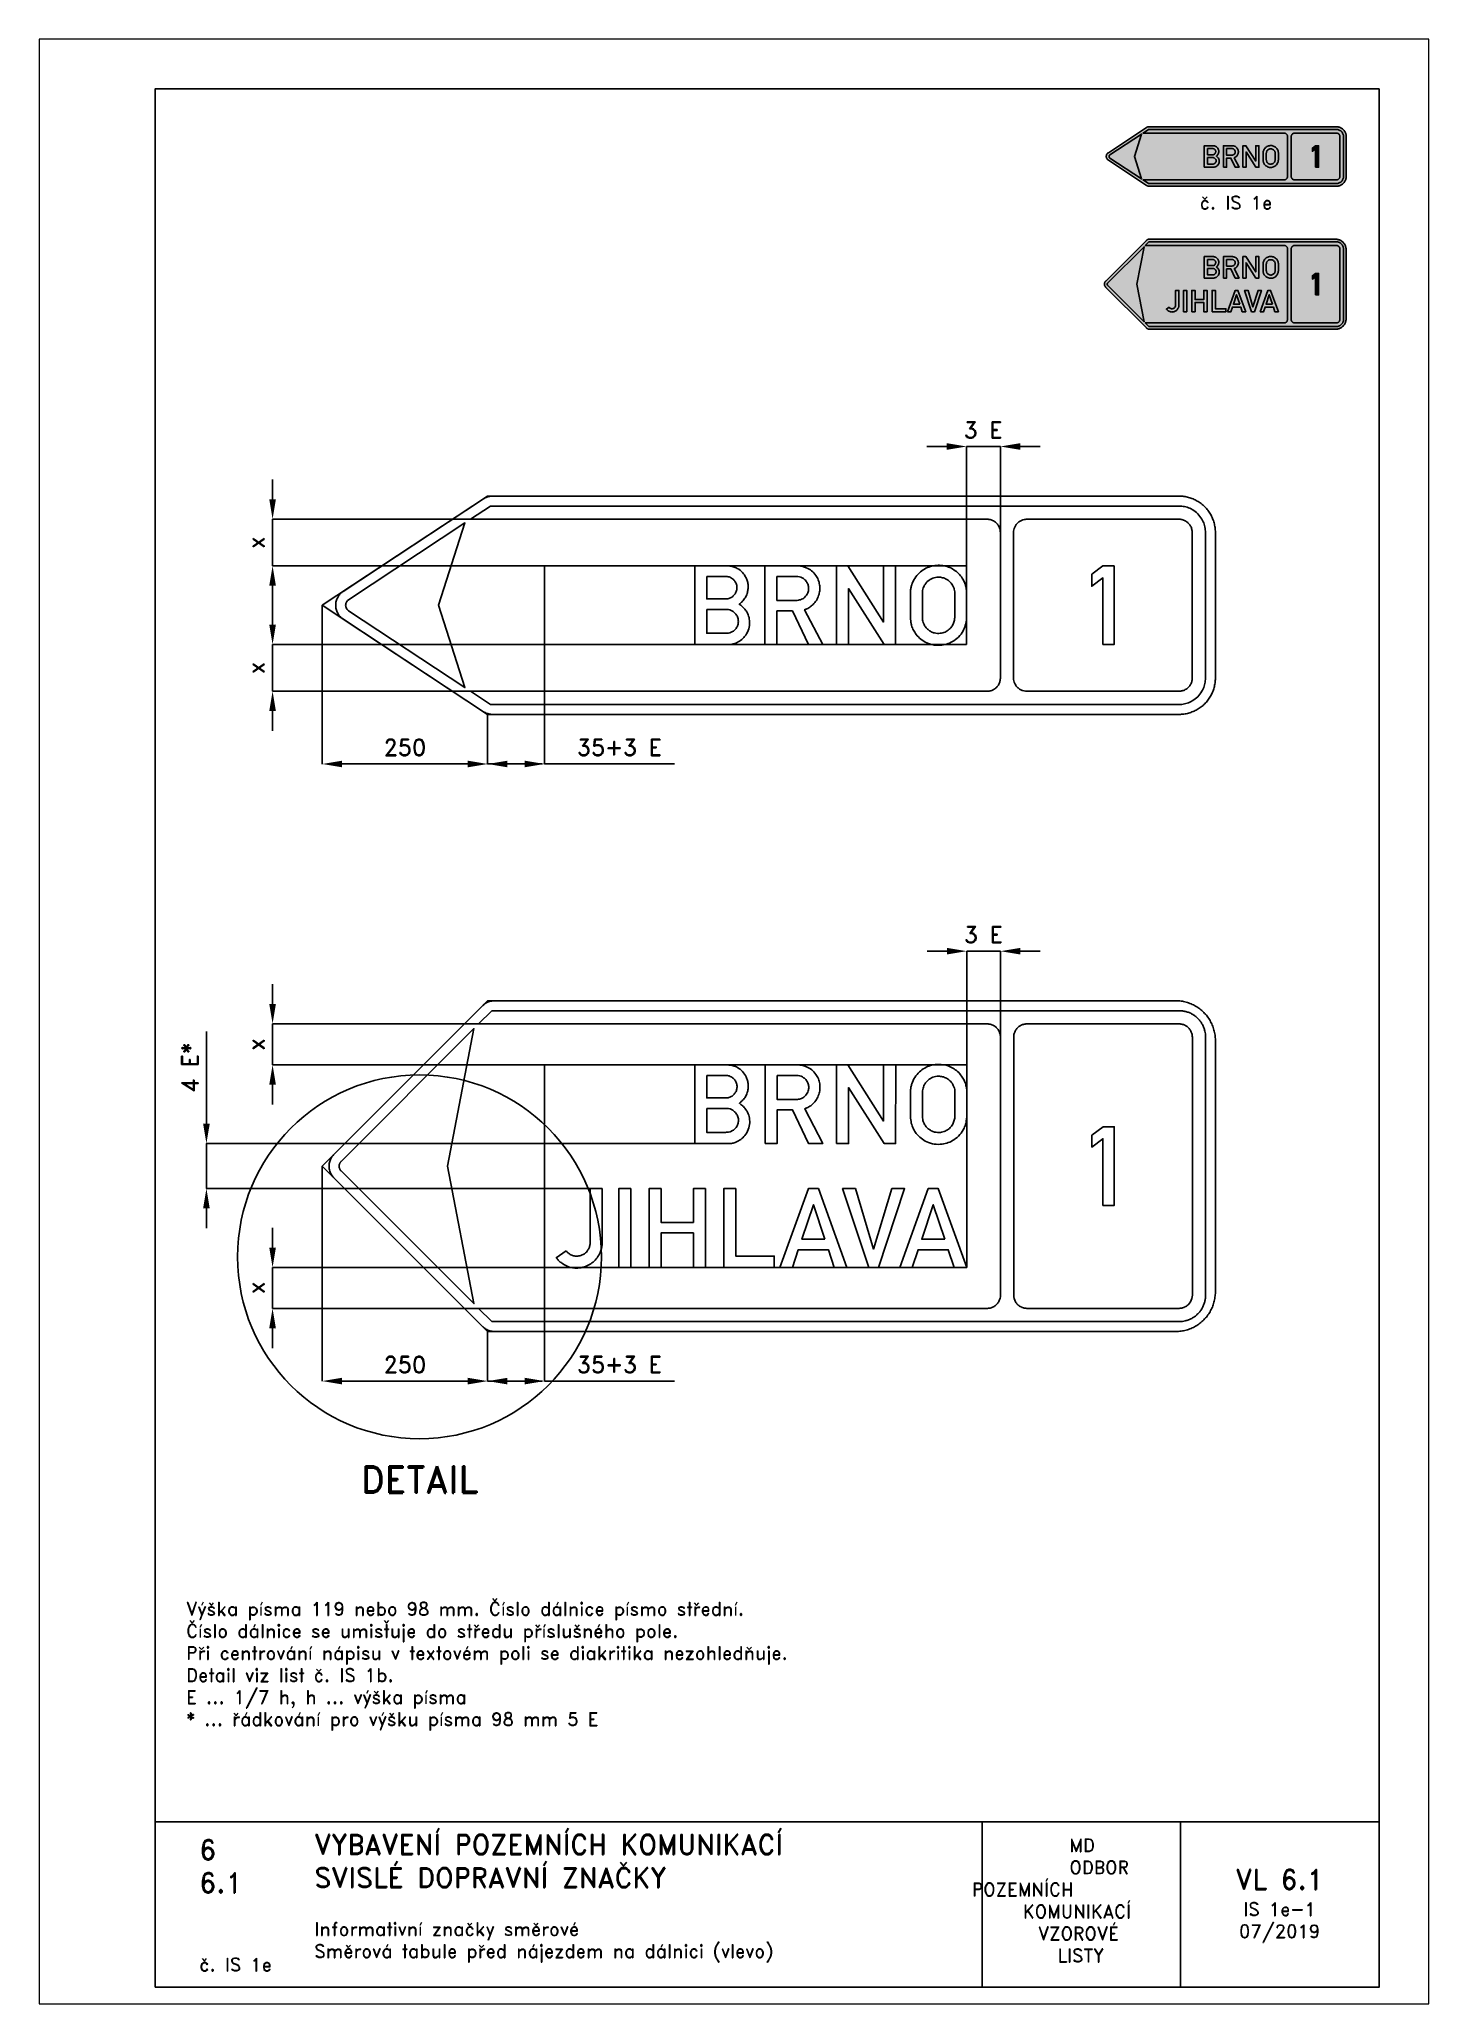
# Paper-space layout 'IS 1e-1' of a CAD drawing. Header units: millimetres. Extents: x 0 to 210, y 0 to 297.
# The model-space entities are those that its viewports show. They can reach past a viewport. Long polylines and large blocks are cut down to what shows.
import ezdxf

# ---------------------------------------------------------------- set-up
doc = ezdxf.new("R2010")
doc.units = ezdxf.units.MM
doc.header["$LTSCALE"] = 5
doc.linetypes.add('ČÁRKOVANÁX2', pattern=[1.5, 1, -0.5])
for name, color, linetype in [('Kóty', 2, 'Continuous'), ('Rozpiska', 7, 'Continuous'), ('Značka', 7, 'Continuous')]:
    doc.layers.add(name, color=color, linetype=linetype)
doc.layers.add('Rámeček', color=6, linetype='Continuous', plot=False)
doc.styles.get("Standard").update_dxf_attribs({"font": 'romand.shx', "height": 25})
doc.dimstyles.get("Standard").update_dxf_attribs({"dimtxt": 25, "dimasz": 30, "dimexe": 0.18, "dimexo": 0.0625, "dimgap": 12.5, "dimtad": 1, "dimdec": 0, "dimzin": 0, "dimdsep": 46, "dimtxsty": 'Standard', "dimcen": 0.09, "dimadec": 0, "dimazin": 0, "dimtfac": 1, "dimtdec": 0, "dimtofl": 0, "dimtmove": 0, "dimatfit": 3, "dimfxl": 1, "dimtolj": 1, "dimtzin": 0, "dimarcsym": 0})

psp = doc.layouts.new('IS 1e-1')

# ---------------------------------------------------------------- texts
at = {"layer": 'Rozpiska', "color": 7}
for s, width, heights, insert, char_height, attachment_point in [('\\pi2.98184;č. IS 1e', 18.5351, [0], (172.4, 273.3), 2, 1), ('6', 149.0422, [0], (24.17, 24.77), 3, 1), ('{\\C6;VYBAVENÍ POZEMNÍCH KOMUNIKACÍ\\P}SVISLÉ DOPRAVNÍ ZNAČKY{\\H1.34524x; }', 149.0422, [0], (41.56, 25.56), 3, 1), ('\\pi14.7414;{\\C6;MD\\P\\pi2.36044;}ODBOR POZEMNÍCH{\\H1.57143x; }\\P\\pi7.69378;KOMUNIKACÍ{\\H1.5x; }\\P\\pi9.97949;{\\C6;VZOROVÉ\\H1.47619x; \\H0.67742x;\\P\\pi12.93187;LISTY\\H1.26984x; }', 33.1018, [0], (140.95, 24.95), 2, 1), ('6.1', 149.0422, [0], (24.17, 19.78), 3, 1), ('{\\H1.5x;\\C6;VL 6.1\\P\\H0.66667x;IS 1e-1\\H1.66666x; \\H0.6x;\\P07/2019\\H1.80159x; }', 25.988, [0], (187.46, 14.78), 2, 5), ('{\\C6;Informativní značky směrové\\P}Směrová tabule před nájezdem na dálnici (vlevo){\\H2.02381x; }', 149.0422, [0], (41.56, 12.29), 2, 1), ('{\\C6;č. IS 1e}', 18.3305, [2.67], (24.18, 6.91), 2, 1)]:
    psp.add_mtext_dynamic_manual_height_columns(s, width=width, gutter_width=100, heights=heights, dxfattribs=dict(at, insert=insert, char_height=char_height, attachment_point=attachment_point))
at = {"layer": 'Rozpiska', "color": 3, "insert": (22.19, 60.69), "char_height": 2, "attachment_point": 1}
psp.add_mtext_dynamic_manual_height_columns('{\\C256;Výška písma 119 nebo 98 mm. Číslo dálnice písmo střední.\\PČíslo dálnice se umisťuje do středu příslušného pole.\\H2.36905x; \\H0.42211x;\\PPři centrování nápisu v textovém poli se diakritika nezohledňuje.\\H1.62698x; \\H0.61463x;\\PDetail viz list č. IS 1b.\\H1.62434x; \\H0.61564x;\\PE ... 1/7 h, h ... výška písma\\H1.8157x; \\H0.55075x;\\P* ... řádkování pro výšku písma 98 mm 5 E\\H1.7281x; }', width=177.7943, gutter_width=100, heights=[0], dxfattribs=at)

msp = doc.modelspace()

# ---------------------------------------------------------------- texts
at = {"layer": 'Kóty', "char_height": 25, "attachment_point": 5}
for insert in [(1018.7, 1277.5), (1019.1, 514.5)]:
    msp.add_mtext('\\A1;3 E', dxfattribs=dict(at, insert=insert))
at = {"layer": 'Značka', "color": 7, "insert": (166.4, -309.3), "char_height": 40, "attachment_point": 5}
msp.add_mtext('\\A1;DETAIL', dxfattribs=at)

# ---------------------------------------------------------------- blocks, each defined once
blk = doc.blocks.new('*D0')
at = {"layer": 'Defpoints', "color": 0, "transparency": 16777216}
for p in [(19.6, 1012.5), (269.6, 847.4), (269.6, 772.5)]:
    blk.add_point(p, dxfattribs=at)
at = {"layer": 'Kóty', "color": 0, "lineweight": -2, "transparency": 16777216}
for p, q in [((19.6, 1012.4), (19.6, 772.3)), ((269.6, 847.4), (269.6, 772.3)), ((49.6, 772.5), (239.6, 772.5))]:
    blk.add_line(p, q, dxfattribs=at)
at = {"layer": 'Kóty', "color": 0, "transparency": 16777216}
for points in [[(49.6, 777.5), (49.6, 767.5), (19.6, 772.5)], [(239.6, 777.5), (239.6, 767.5), (269.6, 772.5)]]:
    blk.add_solid(points, dxfattribs=at)
at = {"layer": 'Kóty', "color": 0, "transparency": 16777216, "insert": (144.6, 797.5), "char_height": 25, "attachment_point": 5}
blk.add_mtext('\\A1;250', dxfattribs=at)
blk = doc.blocks.new('*D1')
at = {"layer": 'Defpoints', "color": 0, "transparency": 16777216}
for p in [(355.6, 953), (269.6, 847.5), (355.6, 772.5)]:
    blk.add_point(p, dxfattribs=at)
at = {"layer": 'Kóty', "color": 0, "lineweight": -2, "transparency": 16777216}
for p, q in [((355.6, 952.9), (355.6, 772.3)), ((269.6, 847.4), (269.6, 772.3)), ((299.6, 772.5), (325.6, 772.5)), ((355.6, 772.5), (552.3, 772.5))]:
    blk.add_line(p, q, dxfattribs=at)
at = {"layer": 'Kóty', "color": 0, "transparency": 16777216}
for points in [[(299.6, 777.5), (299.6, 767.5), (269.6, 772.5)], [(325.6, 777.5), (325.6, 767.5), (355.6, 772.5)]]:
    blk.add_solid(points, dxfattribs=at)
at = {"layer": 'Kóty', "color": 0, "transparency": 16777216, "insert": (468.9, 797.5), "char_height": 25, "attachment_point": 5}
blk.add_mtext('\\A1;35+3 E', dxfattribs=at)
blk = doc.blocks.new('*D2')
at = {"layer": 'Defpoints', "color": 0, "transparency": 16777216}
for p in [(19.6, 164.5), (269.6, -85.5), (19.6, -160.5)]:
    blk.add_point(p, dxfattribs=at)
at = {"layer": 'Kóty', "color": 0, "lineweight": -2, "transparency": 16777216}
for p, q in [((19.6, 164.4), (19.6, -160.7)), ((269.6, -85.6), (269.6, -160.7)), ((239.6, -160.5), (49.6, -160.5))]:
    blk.add_line(p, q, dxfattribs=at)
at = {"layer": 'Kóty', "color": 0, "transparency": 16777216}
for points in [[(49.6, -155.5), (49.6, -165.5), (19.6, -160.5)], [(239.6, -155.5), (239.6, -165.5), (269.6, -160.5)]]:
    blk.add_solid(points, dxfattribs=at)
at = {"layer": 'Kóty', "color": 0, "transparency": 16777216, "insert": (144.6, -135.5), "char_height": 25, "attachment_point": 5}
blk.add_mtext('\\A1;250', dxfattribs=at)
blk = doc.blocks.new('*D3')
at = {"layer": 'Defpoints', "color": 0, "transparency": 16777216}
for p in [(355.6, 11.5), (269.6, -85.5), (355.6, -160.5)]:
    blk.add_point(p, dxfattribs=at)
at = {"layer": 'Kóty', "color": 0, "lineweight": -2, "transparency": 16777216}
for p, q in [((355.6, 11.4), (355.6, -160.7)), ((269.6, -85.6), (269.6, -160.7)), ((299.6, -160.5), (325.6, -160.5)), ((355.6, -160.5), (552.3, -160.5))]:
    blk.add_line(p, q, dxfattribs=at)
at = {"layer": 'Kóty', "color": 0, "transparency": 16777216}
for points in [[(299.6, -155.5), (299.6, -165.5), (269.6, -160.5)], [(325.6, -155.5), (325.6, -165.5), (355.6, -160.5)]]:
    blk.add_solid(points, dxfattribs=at)
at = {"layer": 'Kóty', "color": 0, "transparency": 16777216, "insert": (468.9, -135.5), "char_height": 25, "attachment_point": 5}
blk.add_mtext('\\A1;35+3 E', dxfattribs=at)
blk = doc.blocks.new('*D4')
at = {"layer": 'Defpoints', "color": 0, "transparency": 16777216}
for p in [(-55.4, 11.4), (355.6, 11.4), (256, -50.5)]:
    blk.add_point(p, dxfattribs=at)
at = {"layer": 'Kóty', "color": 0, "lineweight": -2, "transparency": 16777216}
for p, q in [((-55.4, 41.4), (-55.4, 71.4)), ((355.5, 11.4), (-55.6, 11.4)), ((255.9, -50.5), (-55.6, -50.5)), ((-55.4, -80.5), (-55.4, -110.5))]:
    blk.add_line(p, q, dxfattribs=at)
at = {"layer": 'Kóty', "color": 0, "transparency": 16777216}
for points in [[(-60.4, 41.4), (-50.4, 41.4), (-55.4, 11.4)], [(-60.4, -80.5), (-50.4, -80.5), (-55.4, -50.5)]]:
    blk.add_solid(points, dxfattribs=at)
at = {"layer": 'Kóty', "color": 0, "transparency": 16777216, "insert": (-80.4, -19.5), "char_height": 25, "attachment_point": 5, "rotation": 90}
blk.add_mtext('\\A1;x', dxfattribs=at)
blk = doc.blocks.new('*D5')
at = {"layer": 'Defpoints', "color": 0, "transparency": 16777216}
for p in [(-55.4, 379.5), (256, 379.5), (355.6, 317.5)]:
    blk.add_point(p, dxfattribs=at)
at = {"layer": 'Kóty', "color": 0, "lineweight": -2, "transparency": 16777216}
for p, q in [((-55.4, 409.5), (-55.4, 439.5)), ((255.9, 379.5), (-55.6, 379.5)), ((355.5, 317.5), (-55.6, 317.5)), ((-55.4, 287.5), (-55.4, 257.5))]:
    blk.add_line(p, q, dxfattribs=at)
at = {"layer": 'Kóty', "color": 0, "transparency": 16777216}
for points in [[(-60.4, 409.5), (-50.4, 409.5), (-55.4, 379.5)], [(-60.4, 287.5), (-50.4, 287.5), (-55.4, 317.5)]]:
    blk.add_solid(points, dxfattribs=at)
at = {"layer": 'Kóty', "color": 0, "transparency": 16777216, "insert": (-80.4, 348.5), "char_height": 25, "attachment_point": 5, "rotation": 90}
blk.add_mtext('\\A1;x', dxfattribs=at)
blk = doc.blocks.new('*D6')
at = {"layer": 'Defpoints', "color": 0, "transparency": 16777216}
for p in [(-55.4, 953), (355.6, 953), (243.8, 882.5)]:
    blk.add_point(p, dxfattribs=at)
at = {"layer": 'Kóty', "color": 0, "lineweight": -2, "transparency": 16777216}
for p, q in [((-55.4, 983), (-55.4, 1013)), ((355.5, 953), (-55.6, 953)), ((243.7, 882.5), (-55.6, 882.5)), ((-55.4, 852.5), (-55.4, 822.5))]:
    blk.add_line(p, q, dxfattribs=at)
at = {"layer": 'Kóty', "color": 0, "transparency": 16777216}
for points in [[(-60.4, 983), (-50.4, 983), (-55.4, 953)], [(-60.4, 852.5), (-50.4, 852.5), (-55.4, 882.5)]]:
    blk.add_solid(points, dxfattribs=at)
at = {"layer": 'Kóty', "color": 0, "transparency": 16777216, "insert": (-80.4, 917.7), "char_height": 25, "attachment_point": 5, "rotation": 90}
blk.add_mtext('\\A1;x', dxfattribs=at)
blk = doc.blocks.new('*D7')
at = {"layer": 'Defpoints', "color": 0, "transparency": 16777216}
for p in [(-55.4, 1142.5), (243.8, 1142.5), (355.6, 1072)]:
    blk.add_point(p, dxfattribs=at)
at = {"layer": 'Kóty', "color": 0, "lineweight": -2, "transparency": 16777216}
for p, q in [((-55.4, 1172.5), (-55.4, 1202.5)), ((243.7, 1142.5), (-55.6, 1142.5)), ((355.5, 1072), (-55.6, 1072)), ((-55.4, 1042), (-55.4, 1012))]:
    blk.add_line(p, q, dxfattribs=at)
at = {"layer": 'Kóty', "color": 0, "transparency": 16777216}
for points in [[(-60.4, 1172.5), (-50.4, 1172.5), (-55.4, 1142.5)], [(-60.4, 1042), (-50.4, 1042), (-55.4, 1072)]]:
    blk.add_solid(points, dxfattribs=at)
at = {"layer": 'Kóty', "color": 0, "transparency": 16777216, "insert": (-80.4, 1107.2), "char_height": 25, "attachment_point": 5, "rotation": 90}
blk.add_mtext('\\A1;x', dxfattribs=at)
blk = doc.blocks.new('*D8')
at = {"layer": 'Defpoints', "color": 0, "transparency": 16777216}
for p in [(-155.4, 198.5), (582.8, 198.5), (424.4, 130.5)]:
    blk.add_point(p, dxfattribs=at)
at = {"layer": 'Kóty', "color": 0, "lineweight": -2, "transparency": 16777216}
for p, q in [((-155.4, 228.5), (-155.4, 368)), ((582.7, 198.5), (-155.6, 198.5)), ((424.4, 130.5), (-155.6, 130.5)), ((-155.4, 100.5), (-155.4, 70.5))]:
    blk.add_line(p, q, dxfattribs=at)
at = {"layer": 'Kóty', "color": 0, "transparency": 16777216}
for points in [[(-160.4, 228.5), (-150.4, 228.5), (-155.4, 198.5)], [(-160.4, 100.5), (-150.4, 100.5), (-155.4, 130.5)]]:
    blk.add_solid(points, dxfattribs=at)
at = {"layer": 'Kóty', "color": 0, "transparency": 16777216, "insert": (-180.4, 313.3), "char_height": 25, "attachment_point": 5, "rotation": 90}
blk.add_mtext('\\A1;4 E*', dxfattribs=at)

# ---------------------------------------------------------------- dimensions: what is measured, and where the dimension line sits
at = {"layer": 'Kóty'}
for base, p1, p2, text, picture, middle in [((-55.4, 1142.5), (355.6, 1072), (243.8, 1142.5), 'x', '*D7', (-80.4, 1107.2)), ((-55.4, 953), (243.8, 882.5), (355.6, 953), 'x', '*D6', (-80.4, 917.7)), ((-55.4, 379.5), (355.6, 317.5), (256, 379.5), 'x', '*D5', (-80.4, 348.5)), ((-155.4, 198.5), (424.4, 130.5), (582.8, 198.5), '4 E*', '*D8', (-180.4, 313.3)), ((-55.4, 11.4), (256, -50.5), (355.6, 11.4), 'x', '*D4', (-80.4, -19.5))]:
    dim = msp.add_linear_dim(base=base, p1=p1, p2=p2, angle=90, text=text, dimstyle='Standard', dxfattribs=at)
    dim.commit()
    dim.dimension.update_dxf_attribs({"geometry": picture, "text_midpoint": middle})
for base, p1, p2, picture, middle in [((269.6, 772.5), (19.6, 1012.5), (269.6, 847.4), '*D0', (144.6, 797.5)), ((19.6, -160.5), (269.6, -85.5), (19.6, 164.5), '*D2', (144.6, -135.5))]:
    dim = msp.add_linear_dim(base=base, p1=p1, p2=p2, dimstyle='Standard', dxfattribs=at)
    dim.commit()
    dim.dimension.update_dxf_attribs({"geometry": picture, "text_midpoint": middle})
for base, p1, p2, picture, middle in [((355.6, 772.5), (269.6, 847.5), (355.6, 953), '*D1', (468.9, 797.5)), ((355.6, -160.5), (269.6, -85.5), (355.6, 11.5), '*D3', (468.9, -135.5))]:
    dim = msp.add_linear_dim(base=base, p1=p1, p2=p2, text='35+3 E', dimstyle='Standard', dxfattribs=at)
    dim.commit()
    dim.dimension.update_dxf_attribs({"geometry": picture, "text_midpoint": middle})

# ---------------------------------------------------------------- linework, layer by layer
at = {"layer": 'Kóty'}
for p, q in [((963.6, 1252.5), (933.6, 1252.5)), ((993.6, 1072.1), (993.6, 1252.7)), ((1044.6, 1113.7), (1044.6, 1252.7)), ((1104.6, 1252.5), (1074.6, 1252.5)), ((963.8, 489.5), (933.8, 489.5)), ((993.8, 317.6), (993.8, 489.7)), ((1044.8, 352.4), (1044.8, 489.7)), ((1104.8, 489.5), (1074.8, 489.5))]:
    msp.add_line(p, q, dxfattribs=at)
for points in [[(993.6, 1252.5), (1044.6, 1252.5)], [(-55.4, 1142.5), (-55.4, 1072)], [(-55.4, 882.5), (-55.4, 953)], [(269.6, 772.5), (352.2, 772.5)], [(993.8, 489.5), (1044.8, 489.5)], [(-55.4, 317.5), (-55.4, 379.5)], [(-155.4, 130.5), (-155.4, 198.5)], [(-55.4, -50.5), (-55.4, 11.5)], [(269.6, -160.5), (352.2, -160.5)]]:
    msp.add_lwpolyline(points, dxfattribs=at)
for points in [[(963.6, 1257.5), (963.6, 1247.5), (993.6, 1252.5)], [(1074.6, 1257.5), (1074.6, 1247.5), (1044.6, 1252.5)], [(963.8, 494.5), (963.8, 484.5), (993.8, 489.5)], [(1074.8, 494.5), (1074.8, 484.5), (1044.8, 489.5)]]:
    msp.add_solid(points, dxfattribs=at)
at = {"layer": 'Značka', "color": 7}
for points in [[(277.1, 847.5), (269.6, 847.5), (19.6, 1012.5), (269.6, 1177.5), (277.1, 1177.5)], [(279.9, -85.5), (269.6, -85.5), (19.6, 164.5), (269.6, 414.5), (279.9, 414.5)]]:
    msp.add_lwpolyline(points, dxfattribs=at)
at = {"layer": 'Značka', "color": 3}
for points in [[(943.6, 847.5), (277.1, 847.5), (276.4, 847.5), (275.6, 847.5, -0.031197), (272.7, 847.9, -0.030404), (269.9, 848.6, -0.031439), (267.2, 849.5, -0.034567), (264.6, 850.9), (263.9, 851.2), (263.3, 851.6), (51.2, 991.6), (50.2, 992.4), (49.2, 993.1, -0.052621), (45.7, 996.5, -0.052763), (43, 1000.7, -0.065594), (40.7, 1006.4, -0.065786), (40, 1012.5, -0.065487), (40.7, 1018.6, -0.063894), (43, 1024.3, -0.052764), (45.7, 1028.5, -0.057603), (49.2, 1031.9), (50.2, 1032.7), (51.2, 1033.4), (263.3, 1173.4), (263.9, 1173.8), (264.6, 1174.1, -0.030757), (267.2, 1175.5, -0.030254), (269.9, 1176.4, -0.031549), (272.7, 1177.1, -0.034909), (275.6, 1177.5), (276.4, 1177.5), (277.1, 1177.5), (924.6, 1177.5), (943.6, 1177.5), (1314.6, 1177.5), (1314.8, 1177.5), (1315, 1177.5, -0.032187), (1322.1, 1177, -0.035442), (1329.1, 1175.6, -0.036278), (1335.9, 1173.3, -0.034421), (1342.2, 1170.1, -0.033718), (1348.1, 1166.1, -0.034078), (1353.5, 1161.4, -0.034199), (1358.2, 1156.1, -0.034241), (1362.1, 1150.1, -0.034034), (1365.3, 1143.8, -0.033395), (1367.6, 1137, -0.034109), (1369.1, 1130, -0.036744), (1369.6, 1122.9), (1369.6, 1122.7), (1369.6, 1122.5), (1369.6, 902.5), (1369.6, 902.3), (1369.6, 902.1, -0.032171), (1369.1, 895, -0.035429), (1367.6, 888, -0.03628), (1365.4, 881.2, -0.034417), (1362.1, 874.9, -0.03373), (1358.2, 868.9, -0.034083), (1353.5, 863.6, -0.034206), (1348.1, 858.9, -0.034234), (1342.2, 854.9, -0.034038), (1335.8, 851.8, -0.033409), (1329.1, 849.4, -0.034122), (1322.1, 848, -0.036743), (1315, 847.5), (1314.8, 847.5), (1314.6, 847.5), (943.6, 847.5)], [(1024.6, 1142.5), (243.8, 1142.5), (274.1, 1162.5), (1314.6, 1162.5, -0.003559), (1316.7, 1162.4, -0.01065), (1318.8, 1162.3, -0.055538), (1326.9, 1160.6, -0.056145), (1334.6, 1157.1, -0.069745), (1342.9, 1150.8, -0.068381), (1349.2, 1142.5, -0.056441), (1352.7, 1134.9, -0.061164), (1354.4, 1126.7), (1354.5, 1124.6), (1354.6, 1122.5), (1354.6, 902.5), (1354.5, 900.4), (1354.4, 898.3, -0.055774), (1352.7, 890.1, -0.056174), (1349.2, 882.5, -0.069689), (1342.9, 874.2, -0.068357), (1334.6, 867.9, -0.056434), (1326.9, 864.3, -0.061163), (1318.8, 862.7, -0.012197), (1316.7, 862.6, -0.004056), (1314.6, 862.5), (274.1, 862.5), (243.8, 882.5), (1024.6, 882.5), (1024.9, 882.5), (1025.1, 882.5, 0.033856), (1027.7, 882.7, 0.035589), (1030.3, 883.3, 0.035976), (1032.7, 884.2, 0.034672), (1035, 885.4, 0.034152), (1037.2, 886.9, 0.034402), (1039.1, 888.7, 0.03454), (1040.8, 890.7, 0.034613), (1042.2, 893, 0.034386), (1043.3, 895.3, 0.03378), (1044, 897.8, 0.028202), (1044.4, 899.9, 0.030642), (1044.6, 902), (1044.6, 902.3), (1044.6, 902.5), (1044.6, 1122.5), (1044.6, 1122.8), (1044.6, 1123, 0.033836), (1044.4, 1125.6, 0.035611), (1043.8, 1128.2, 0.035976), (1042.9, 1130.6, 0.034672), (1041.6, 1132.9, 0.034131), (1040.1, 1135.1, 0.034453), (1038.4, 1137, 0.034559), (1036.4, 1138.7, 0.034552), (1034.1, 1140.1, 0.034382), (1031.8, 1141.2, 0.033961), (1029.3, 1141.9, 0.028182), (1027.2, 1142.3, 0.029981), (1025.1, 1142.5), (1024.8, 1142.5), (1024.6, 1142.5)], [(59.5, 1004.2), (59.1, 1004.4), (58.7, 1004.7, -0.052069), (57.3, 1006.1, -0.052852), (56.2, 1007.8, -0.065837), (55.3, 1010.1, -0.065664), (55, 1012.5, -0.065375), (55.3, 1014.9, -0.06423), (56.2, 1017.2, -0.052882), (57.3, 1018.9, -0.056877), (58.7, 1020.3), (59.1, 1020.6), (59.5, 1020.8), (235.4, 1137), (195.4, 1012.5), (235.4, 888), (59.5, 1004.2)], [(582.6, 953), (582.6, 1072), (631.5, 1072), (632.7, 1072), (633.9, 1071.9, -0.053522), (640.7, 1070.7, -0.058873), (647, 1068.1, -0.084096), (654.8, 1062.1, -0.083984), (660.2, 1054, -0.052884), (662.4, 1048.3, -0.048086), (663.3, 1042.2, -0.047689), (663.1, 1036.1, -0.051694), (661.8, 1030.1, -0.057814), (659, 1023.9, -0.056924), (654.9, 1018.5, -0.018995), (653.3, 1017, -0.019207), (651.7, 1015.5), (650.8, 1014.8), (649.9, 1014.1), (651.1, 1013.2), (652.3, 1012.4, -0.045536), (657.2, 1007.8, -0.053985), (661.2, 1002.4, -0.077424), (664.7, 993.8, -0.076327), (665.5, 984.6, -0.084936), (663.4, 974.3, -0.082727), (658.1, 965.2, -0.067289), (652, 959.3, -0.067545), (644.6, 955.3, -0.045459), (639.4, 953.6, -0.048761), (634, 953), (633, 953), (632, 953), (582.6, 953)], [(688.8, 953), (688.8, 1072), (738.9, 1072), (739.6, 1072), (740.3, 1072, -0.052875), (745.9, 1071.2, -0.045262), (751.3, 1069.2, -0.06875), (759.3, 1064.5, -0.074114), (765.6, 1057.7, -0.062854), (769.3, 1051, -0.059665), (771.3, 1043.5, -0.05513), (771.7, 1036.3, -0.055177), (770.5, 1029.2, -0.062319), (767.5, 1021.6, -0.063053), (762.7, 1014.9, -0.052736), (757.8, 1010.4, -0.055205), (752, 1007.1, -0.011394), (750.4, 1006.4, -0.00384), (748.8, 1005.8), (776.1, 953), (754.7, 953), (730.4, 1004), (706.9, 1004), (706.9, 953), (688.8, 953)], [(908.6, 1031.6), (908.6, 1032.6), (908.7, 1033.5, -0.030686), (909.4, 1038.5, -0.031077), (910.6, 1043.4, -0.066297), (915.2, 1053.2, -0.068476), (922.2, 1061.5, -0.061858), (930, 1067.3, -0.059933), (938.9, 1071, -0.057342), (948, 1072.8, -0.057585), (957.4, 1072.4, -0.056914), (966.3, 1070.2, -0.057502), (974.5, 1066, -0.055379), (981.4, 1060.4, -0.053459), (986.9, 1053.4, -0.043017), (990.2, 1047.4, -0.048855), (992.4, 1040.9, -0.022706), (993.1, 1037.4, -0.012948), (993.5, 1033.8), (993.5, 1033.3), (993.6, 1032.7), (993.6, 992.8), (993.5, 991.9), (993.4, 991, -0.035768), (992.1, 983.6, -0.047842), (989.6, 976.5, -0.078799), (983.3, 966.6, -0.073095), (974.2, 958.9, -0.060122), (965.6, 954.5, -0.059847), (956.2, 952.3, -0.071109), (944.5, 952.4, -0.074185), (933.3, 955.8, -0.066037), (924.5, 961.1, -0.061695), (917.3, 968.5, -0.047092), (913.2, 974.9, -0.05388), (910.4, 981.9, -0.030233), (909.4, 986.5, -0.017672), (908.8, 991.3), (908.7, 992.4), (908.6, 993.4), (908.6, 1031.6)], [(600.7, 1056), (600.7, 1022.1), (629.3, 1022.1), (630.4, 1022.1), (631.5, 1022.1, 0.091642), (636.6, 1023.6, 0.080745), (641, 1026.7, 0.08131), (644.3, 1030.9, 0.086089), (646.2, 1035.9, 0.08746), (646.3, 1041.4, 0.085849), (644.6, 1046.6, 0.081921), (641.6, 1050.9, 0.078642), (637.3, 1054.1, 0.04672), (634.7, 1055.3, 0.054008), (631.9, 1055.9), (631.3, 1056), (630.7, 1056), (600.7, 1056)], [(706.9, 1056), (706.9, 1019.9), (736.1, 1019.9), (736.8, 1019.9), (737.6, 1019.9, 0.040787), (740.9, 1020.5, 0.049419), (744.1, 1021.5, 0.110768), (750.3, 1026.1, 0.114763), (754, 1032.9, 0.085168), (754.8, 1038.2, 0.080085), (753.9, 1043.4, 0.08408), (751.3, 1048.6, 0.081233), (747, 1052.7, 0.067091), (743.1, 1055, 0.082112), (738.7, 1055.9), (738.2, 1055.9), (737.7, 1056), (706.9, 1056)], [(926.7, 1031.5), (926.7, 993.4), (926.8, 992.7), (926.8, 992, 0.037584), (927.5, 988.2, 0.041676), (928.7, 984.6, 0.062893), (931.5, 979.7, 0.060173), (935.4, 975.6, 0.059427), (940, 972.5, 0.064337), (945.1, 970.6, 0.050509), (949.4, 969.9, 0.044565), (953.7, 970.1, 0.073918), (961, 972, 0.08501), (967.4, 976.1, 0.073642), (971.6, 981, 0.063581), (974.3, 986.9, 0.033212), (975.2, 989.8, 0.042657), (975.5, 992.8), (975.6, 993.2), (975.6, 993.5), (975.6, 1031.4), (975.6, 1032.1), (975.6, 1032.8, 0.062613), (974.9, 1036.9, 0.048324), (973.3, 1040.9, 0.076906), (968.9, 1047.3, 0.083776), (962.8, 1051.9, 0.069864), (957.1, 1054.2, 0.066679), (950.9, 1054.9, 0.08852), (942.5, 1053.4, 0.098118), (935.2, 1049.1, 0.06286), (931.5, 1045.1, 0.051395), (928.9, 1040.5, 0.039545), (927.5, 1036.7, 0.050768), (926.8, 1032.8), (926.7, 1032.2), (926.7, 1031.5)], [(600.8, 1006.2), (600.8, 970.1), (629.4, 970.1), (630.4, 970.2), (631.5, 970.2, 0.058714), (635.8, 971, 0.063105), (639.8, 972.8, 0.084062), (644.2, 976.4, 0.085733), (647.2, 981.3, 0.082254), (648.5, 986.6, 0.080986), (648.1, 992, 0.088847), (645.8, 997.7, 0.084254), (641.7, 1002.3, 0.0656), (637.9, 1004.7, 0.0804), (633.8, 1006, 0.018298), (632.6, 1006.1), (631.4, 1006.2), (600.8, 1006.2)], [(1163.6, 414.5), (1309.6, 414.5), (1309.8, 414.5), (1310.1, 414.5, -0.03218), (1317.8, 414, -0.035438), (1325.4, 412.4, -0.036258), (1332.8, 409.9, -0.034418), (1339.7, 406.4, -0.033718), (1346.2, 402.1, -0.034085), (1352, 396.9, -0.034214), (1357.2, 391.1, -0.034232), (1361.5, 384.6, -0.034043), (1364.9, 377.7, -0.033431), (1367.5, 370.3, -0.034129), (1369.1, 362.7, -0.036733), (1369.6, 355), (1369.6, 354.7), (1369.6, 354.5), (1369.6, -25.5), (1369.6, -25.7), (1369.6, -26, -0.032179), (1369, -33.7, -0.035426), (1367.5, -41.3, -0.036267), (1365, -48.7, -0.034424), (1361.5, -55.6, -0.033705), (1357.2, -62.1, -0.034079), (1352, -67.9, -0.034212), (1346.2, -73.1, -0.034232), (1339.7, -77.4, -0.034045), (1332.8, -80.9, -0.033411), (1325.4, -83.4, -0.034125), (1317.8, -85, -0.036744), (1310.1, -85.5), (1309.8, -85.5), (1309.6, -85.5), (929.6, -85.5), (929.4, -85.5), (279.9, -85.5), (279.6, -85.5), (279.3, -85.5, -0.033639), (276, -85.2, -0.035704), (272.8, -84.5, -0.036009), (269.8, -83.4, -0.034178), (266.9, -81.8, -0.028018), (264.7, -80.3, -0.030268), (262.7, -78.6), (262.5, -78.4), (262.3, -78.2), (37.3, 146.8), (37, 147.1), (36.8, 147.3, -0.033469), (34.7, 149.8, -0.03559), (33, 152.6, -0.036077), (31.6, 155.5, -0.034672), (30.6, 158.7, -0.034136), (30.1, 161.9, -0.034433), (30, 165.2, -0.034553), (30.2, 168.4, -0.034574), (31, 171.6, -0.03439), (32.1, 174.7, -0.033878), (33.6, 177.6, -0.028201), (35.1, 179.8, -0.030225), (36.9, 181.8), (37.1, 182), (37.3, 182.2), (262.3, 407.2), (262.5, 407.4), (262.7, 407.6, -0.033451), (265.2, 409.7, -0.035715), (268, 411.5, -0.036071), (271, 412.9, -0.034147), (274.1, 413.8, -0.027998), (276.7, 414.3, -0.030331), (279.3, 414.5), (279.6, 414.5), (279.9, 414.5), (929.6, 414.5), (1163.6, 414.5)], [(1044.8, -30.5), (1044.8, 359.5), (1044.8, 359.8), (1044.8, 360, 0.033342), (1044.5, 362.6, 0.035616), (1043.9, 365.2, 0.036105), (1043.1, 367.6, 0.034649), (1041.8, 369.9, 0.034099), (1040.3, 372.1, 0.034446), (1038.5, 374, 0.034573), (1036.5, 375.7, 0.034615), (1034.3, 377.1, 0.034395), (1031.9, 378.2, 0.033758), (1029.4, 378.9, 0.028216), (1027.4, 379.3, 0.030632), (1025.2, 379.5), (1025, 379.5), (1024.8, 379.5), (256, 379.5), (276, 399.5), (1314.8, 399.5), (1315.3, 399.5), (1315.8, 399.5, -0.033584), (1321, 399, -0.035612), (1326.1, 397.9, -0.036056), (1331.1, 396.1, -0.034665), (1335.7, 393.6, -0.034138), (1340, 390.6, -0.03443), (1343.8, 387, -0.03456), (1347.1, 383, -0.034609), (1349.9, 378.6, -0.034372), (1352.1, 373.8, -0.033696), (1353.7, 368.8, -0.02823), (1354.5, 364.7, -0.030672), (1354.8, 360.5), (1354.8, 360), (1354.8, 359.5), (1354.8, -30.5), (1354.8, -31), (1354.8, -31.5, -0.033603), (1354.3, -36.8, -0.035618), (1353.1, -41.9, -0.036038), (1351.3, -46.8, -0.034691), (1348.9, -51.4, -0.034145), (1345.9, -55.7, -0.034424), (1342.3, -59.5, -0.034546), (1338.3, -62.9, -0.034547), (1333.9, -65.7, -0.034397), (1329.1, -67.9, -0.03397), (1324.1, -69.4, -0.028195), (1319.9, -70.2, -0.029992), (1315.7, -70.5, -0.002624), (1315.2, -70.5), (1314.8, -70.5), (276, -70.5), (256, -50.5), (1024.8, -50.5), (1025, -50.5), (1025.3, -50.5, 0.033363), (1027.9, -50.3, 0.035596), (1030.5, -49.7, 0.036116), (1032.9, -48.8, 0.034658), (1035.2, -47.6, 0.034113), (1037.4, -46, 0.034431), (1039.3, -44.3, 0.034586), (1041, -42.3, 0.034614), (1042.3, -40, 0.034372), (1043.4, -37.7), (1044.2, -35.2), (1044.6, -33.1), (1044.8, -31), (1044.8, -30.7), (1044.8, -30.5)], [(48.1, 171.6), (248.9, 372.4), (208.9, 164.5), (248.9, -43.4), (48.1, 157.4), (48, 157.5), (47.9, 157.6, -0.033135), (47, 158.6, -0.035803), (46.3, 159.7, -0.036334), (45.8, 160.9, -0.034544), (45.4, 162.2, -0.033919), (45.2, 163.5, -0.034416), (45.1, 164.8, -0.034646), (45.2, 166.1, -0.034635), (45.5, 167.3, -0.034414), (46, 168.6, -0.033948), (46.6, 169.7, -0.028208), (47.2, 170.6, -0.030074), (47.9, 171.4), (48, 171.5), (48.1, 171.6)], [(582.8, 198.5), (582.8, 317.5), (631.7, 317.5), (632.9, 317.5, -0.006987), (634.1, 317.4, -0.053513), (640.8, 316.2, -0.058864), (647.2, 313.6, -0.084102), (655, 307.6, -0.083984), (660.4, 299.5, -0.052897), (662.5, 293.8, -0.048085), (663.5, 287.7, -0.047689), (663.3, 281.6, -0.051683), (662, 275.6, -0.057801), (659.2, 269.4, -0.056926), (655.1, 264, -0.019004), (653.5, 262.5, -0.019199), (651.9, 261), (651, 260.3), (650.1, 259.6), (651.3, 258.7), (652.5, 257.9, -0.045546), (657.4, 253.3, -0.053985), (661.4, 247.9, -0.077436), (664.9, 239.3, -0.076327), (665.7, 230.1, -0.08493), (663.6, 219.8, -0.082712), (658.2, 210.7, -0.067284), (652.2, 204.8, -0.067545), (644.8, 200.8, -0.045471), (639.6, 199.1, -0.048766), (634.2, 198.5, -0.007111), (633.2, 198.5, -0.002371), (632.2, 198.5), (582.8, 198.5)], [(600.9, 301.5), (600.9, 267.6), (629.4, 267.6, 0.005332), (630.5, 267.6, 0.016063), (631.7, 267.6, 0.091637), (636.7, 269.1, 0.080741), (641.1, 272.2, 0.08131), (644.5, 276.4, 0.086088), (646.3, 281.4, 0.08746), (646.5, 286.9, 0.085837), (644.8, 292.1, 0.081934), (641.8, 296.4, 0.078644), (637.5, 299.6, 0.04672), (634.9, 300.8, 0.054018), (632.1, 301.4, 0.009156), (631.5, 301.5), (630.8, 301.5), (600.9, 301.5)], [(689, 198.5), (689, 317.5), (739.1, 317.5), (739.8, 317.5, -0.005438), (740.5, 317.5, -0.052875), (746.1, 316.7, -0.045247), (751.5, 314.7, -0.068757), (759.5, 310, -0.074112), (765.7, 303.2, -0.062852), (769.5, 296.5, -0.059667), (771.5, 289, -0.05513), (771.9, 281.8, -0.055174), (770.7, 274.7, -0.062314), (767.7, 267.1, -0.063049), (762.9, 260.4, -0.052743), (757.9, 255.9, -0.055197), (752.2, 252.6, -0.01141), (750.6, 251.9), (748.9, 251.3), (776.2, 198.5), (754.8, 198.5), (730.5, 249.5), (707.1, 249.5), (707.1, 198.5), (689, 198.5)], [(707.1, 301.5), (707.1, 265.4), (736.3, 265.4, 0.001977), (737, 265.4, 0.005972), (737.8, 265.4, 0.040787), (741.1, 266, 0.049419), (744.2, 267, 0.110775), (750.5, 271.6, 0.114761), (754.2, 278.4, 0.085167), (755, 283.7, 0.080083), (754.1, 288.9, 0.084085), (751.4, 294.1, 0.081219), (747.2, 298.2, 0.067102), (743.3, 300.5, 0.082132), (738.9, 301.4), (738.4, 301.4), (737.9, 301.5), (707.1, 301.5)], [(908.8, 277.1), (908.8, 278.1), (908.9, 279, -0.030684), (909.5, 284, -0.031079), (910.8, 288.9, -0.066298), (915.4, 298.7, -0.06848), (922.4, 307, -0.061861), (930.2, 312.8, -0.059928), (939, 316.5, -0.057345), (948.2, 318.3, -0.057578), (957.5, 317.9, -0.056911), (966.5, 315.7, -0.057502), (974.6, 311.5, -0.055376), (981.6, 305.9, -0.053459), (987.1, 298.9, -0.043019), (990.4, 292.9, -0.048857), (992.6, 286.4, -0.022703), (993.2, 282.9), (993.7, 279.3), (993.7, 278.8), (993.8, 278.2), (993.8, 238.3), (993.7, 237.4), (993.6, 236.5, -0.035767), (992.3, 229.1, -0.047843), (989.8, 222, -0.078796), (983.5, 212.1, -0.073104), (974.4, 204.4, -0.060119), (965.8, 200, -0.059847), (956.4, 197.8, -0.071111), (944.7, 197.9, -0.074183), (933.5, 201.3, -0.066037), (924.7, 206.6, -0.061693), (917.5, 214, -0.047092), (913.4, 220.4, -0.053884), (910.6, 227.4, -0.030235), (909.6, 232, -0.017673), (909, 236.8), (908.9, 237.9), (908.8, 238.9), (908.8, 277.1)], [(926.9, 277), (926.9, 238.9), (926.9, 238.2), (927, 237.5, 0.037583), (927.6, 233.7, 0.041676), (928.9, 230.1, 0.062898), (931.7, 225.2, 0.060173), (935.6, 221.1, 0.059418), (940.1, 218, 0.064319), (945.3, 216.1, 0.050523), (949.6, 215.4, 0.044572), (953.9, 215.6, 0.07391), (961.2, 217.5, 0.085007), (967.5, 221.6, 0.073628), (971.8, 226.5, 0.063576), (974.5, 232.4, 0.03321), (975.4, 235.3, 0.042657), (975.7, 238.3), (975.7, 238.7), (975.8, 239), (975.8, 276.9), (975.8, 277.6), (975.8, 278.3, 0.062616), (975.1, 282.4, 0.048328), (973.5, 286.4, 0.07691), (969.1, 292.8, 0.083774), (963, 297.4, 0.069869), (957.3, 299.7, 0.06667), (951.1, 300.4, 0.088523), (942.6, 298.9, 0.098122), (935.4, 294.6, 0.062839), (931.7, 290.6, 0.051404), (929.1, 286, 0.039543), (927.7, 282.2, 0.050765), (927, 278.3), (926.9, 277.7), (926.9, 277)], [(600.9, 251.7), (600.9, 215.6), (629.5, 215.6, 0.003622), (630.6, 215.7, 0.010883), (631.7, 215.7, 0.058721), (636, 216.5, 0.063105), (639.9, 218.3, 0.084067), (644.4, 221.9, 0.085717), (647.3, 226.8, 0.082234), (648.7, 232.1, 0.080975), (648.3, 237.5, 0.088847), (645.9, 243.2, 0.084248), (641.8, 247.8, 0.065605), (638.1, 250.2, 0.080402), (633.9, 251.5, 0.018375), (632.8, 251.6, 0.006086), (631.6, 251.7), (600.9, 251.7)], [(388.1, 36.7), (388.7, 35.8), (389.4, 35, 0.07636), (393.3, 31.7, 0.06642), (397.9, 29.5, 0.070636), (403.3, 28.5, 0.073886), (408.8, 29, 0.100338), (415.9, 32.1, 0.102657), (421.3, 37.8, 0.066786), (423.4, 42, 0.068738), (424.4, 46.6), (424.4, 47.4), (424.4, 48.2), (424.4, 130.5), (442.6, 130.5), (442.6, 47.3), (442.5, 46.5), (442.5, 45.7, -0.044773), (441.5, 39.7, -0.041526), (439.5, 33.9, -0.059799), (435.1, 26, -0.063629), (428.9, 19.5, -0.061051), (421.7, 14.7, -0.05764), (413.6, 11.7, -0.045918), (407, 10.5, -0.048749), (400.2, 10.6, -0.065625), (391.1, 12.7, -0.060453), (382.8, 17.1, -0.038909), (378.4, 20.4, -0.047625), (374.7, 24.4), (374.1, 25.3), (373.4, 26.1), (388.1, 36.7)]]:
    msp.add_lwpolyline(points, format="xyb", dxfattribs=at)
at = {"layer": 'Značka', "color": 1}
for points in [[(1334.6, 1122.5), (1334.6, 902.5), (1334.6, 902.2), (1334.6, 902, -0.033903), (1334.4, 899.4, -0.035566), (1333.8, 896.8, -0.035997), (1332.9, 894.4, -0.034652), (1331.6, 892, -0.034183), (1330.1, 889.9, -0.034453), (1328.4, 888, -0.034495), (1326.4, 886.3, -0.034585), (1324.1, 884.9, -0.034386), (1321.8, 883.8, -0.033766), (1319.3, 883.1, -0.028259), (1317.2, 882.7, -0.030642), (1315.1, 882.5), (1314.8, 882.5), (1314.6, 882.5), (1222.6, 882.5), (1084.6, 882.5, -0.003563), (1083.5, 882.5, -0.010682), (1082.5, 882.6, -0.055762), (1078.4, 883.4, -0.056127), (1074.6, 885.2, -0.069679), (1070.4, 888.3, -0.068421), (1067.3, 892.5, -0.056428), (1065.5, 896.3, -0.061033), (1064.7, 900.4), (1064.6, 901.5), (1064.6, 902.5), (1064.6, 1122.5), (1064.6, 1123.5), (1064.7, 1124.6, -0.055597), (1065.5, 1128.7, -0.056198), (1067.3, 1132.5, -0.069754), (1070.4, 1136.7, -0.068353), (1074.6, 1139.8, -0.056394), (1078.4, 1141.6, -0.061079), (1082.5, 1142.4, -0.012143), (1083.5, 1142.5, -0.004091), (1084.6, 1142.5), (1314.6, 1142.5), (1314.9, 1142.5), (1315.1, 1142.5, -0.033899), (1317.7, 1142.3, -0.035607), (1320.3, 1141.7, -0.035954), (1322.7, 1140.8, -0.034599), (1325, 1139.6, -0.034132), (1327.2, 1138, -0.0345), (1329.1, 1136.3, -0.034575), (1330.8, 1134.3, -0.034544), (1332.2, 1132, -0.034381), (1333.3, 1129.7, -0.033952), (1334, 1127.2, -0.028178), (1334.4, 1125.1, -0.029978), (1334.6, 1123), (1334.6, 1122.7), (1334.6, 1122.5)], [(1084.8, -50.5), (1084.7, -50.5), (1084.6, -50.5, -0.032178), (1082, -50.3, -0.03544), (1079.5, -49.8, -0.03628), (1077, -49, -0.034422), (1074.7, -47.8, -0.033716), (1072.6, -46.4, -0.034041), (1070.6, -44.6, -0.034222), (1068.9, -42.7, -0.034203), (1067.5, -40.5), (1066.3, -38.2), (1065.5, -35.8), (1064.9, -33.2), (1064.8, -30.7), (1064.8, -30.6), (1064.8, -30.5), (1064.8, 359.5), (1064.8, 359.6), (1064.8, 359.7, -0.032179), (1065, 362.2, -0.035489), (1065.5, 364.8, -0.036237), (1066.3, 367.2, -0.034377), (1067.5, 369.5, -0.03369), (1068.9, 371.7, -0.034081), (1070.6, 373.6, -0.034215), (1072.6, 375.4, -0.034251), (1074.7, 376.8, -0.034077), (1077, 378, -0.033414), (1079.5, 378.8, -0.034124), (1082, 379.3, -0.03674), (1084.6, 379.5), (1084.7, 379.5), (1084.8, 379.5), (1314.8, 379.5), (1314.8, 379.5), (1314.9, 379.5, -0.032178), (1317.5, 379.3, -0.035447), (1320, 378.8, -0.036244), (1322.5, 378, -0.034414), (1324.8, 376.8, -0.033693), (1327, 375.4, -0.034105), (1328.9, 373.6, -0.034195), (1330.6, 371.7, -0.034246), (1332.1, 369.5, -0.034071), (1333.2, 367.2, -0.033373), (1334.1, 364.8, -0.034174), (1334.6, 362.2, -0.036718), (1334.8, 359.7), (1334.8, 359.6), (1334.8, 359.5), (1334.8, -30.5), (1334.8, -30.6), (1334.8, -30.7), (1334.6, -33.2), (1334.1, -35.8), (1333.2, -38.2), (1332.1, -40.5), (1330.6, -42.7), (1328.9, -44.6, -0.034172), (1327, -46.4, -0.034205), (1324.8, -47.8, -0.034029), (1322.5, -49, -0.033389), (1320, -49.8, -0.03413), (1317.5, -50.3, -0.036743), (1314.9, -50.5), (1314.8, -50.5), (1314.8, -50.5), (1084.8, -50.5)]]:
    msp.add_lwpolyline(points, format="xyb", dxfattribs=at)
at = {"layer": 'Značka', "color": 6, "linetype": 'ČÁRKOVANÁX2', "ltscale": 2.5}
for points in [[(355.6, 953), (993.6, 953), (993.6, 1072), (355.6, 1072)], [(355.6, 11.5), (993.8, 11.5), (993.8, 317.5), (355.6, 317.5)]]:
    msp.add_lwpolyline(points, close=True, dxfattribs=at)
at = {"layer": 'Značka', "color": 3}
for points in [[(796.9, 953), (796.9, 1072), (814, 1072), (868, 987.1), (868, 1072), (886.3, 1072), (886.1, 953), (869.1, 953), (814.9, 1037.8), (814.9, 953), (796.9, 953)], [(797.1, 198.5), (797.1, 317.5), (814.2, 317.5), (868.2, 232.6), (868.2, 317.5), (886.4, 317.5), (886.3, 198.5), (869.2, 198.5), (815.1, 283.3), (815.1, 198.5), (797.1, 198.5)], [(467.9, 11.5), (467.9, 130.5), (485.9, 130.5), (485.9, 11.5), (467.9, 11.5)], [(513.7, 11.5), (513.7, 130.5), (531.7, 130.5), (531.7, 79.4), (580.6, 79.4), (580.6, 130.5), (598.7, 130.5), (598.7, 11.5), (580.6, 11.5), (580.6, 63.5), (531.7, 63.5), (531.7, 11.5), (513.7, 11.5)], [(626.5, 11.5), (626.5, 130.5), (644.6, 130.5), (644.6, 28.6), (702.9, 28.6), (702.9, 11.5), (626.5, 11.5)], [(711.4, 11.5), (754.5, 130.5), (769.5, 130.5), (812.7, 11.5), (793.6, 11.5), (784.7, 38.1), (739.2, 38.1), (730.4, 11.5), (711.4, 11.5)], [(845.6, 11.5), (806.2, 130.5), (825.6, 130.5), (853.1, 39.1), (880.7, 130.5), (899.9, 130.5), (860.6, 11.5), (845.6, 11.5)], [(892.5, 11.5), (935.6, 130.5), (950.6, 130.5), (993.8, 11.5), (974.7, 11.5), (965.8, 38.1), (920.2, 38.1), (911.5, 11.5), (892.5, 11.5)], [(779.5, 53.9), (762, 106.2), (744.6, 53.9), (779.5, 53.9)], [(960.5, 53.9), (943.1, 106.2), (925.7, 53.9), (960.5, 53.9)]]:
    msp.add_lwpolyline(points, dxfattribs=at)
at = {"layer": 'Značka', "color": 1}
for points in [[(1199.6, 953), (1199.6, 1053.9), (1182.7, 1041.2), (1182.7, 1059.3), (1199.7, 1072), (1216.5, 1072), (1216.5, 953), (1199.6, 953)], [(1199.7, 105), (1199.7, 205.9), (1182.8, 193.2), (1182.8, 211.3), (1199.9, 224), (1216.7, 224), (1216.7, 105), (1199.7, 105)]]:
    msp.add_lwpolyline(points, dxfattribs=at)
at = {"layer": 'Značka', "color": 7}
msp.add_circle((166.7, 27.4), 275, dxfattribs=at)

msp.set_redraw_order([(e.dxf.handle, doc.entitydb.next_handle()) for e in msp.query("TEXT MTEXT ATTDEF DIMENSION ARC_DIMENSION")])  # texts and dimensions are drawn at this point

# ---------------------------------------------------------------- hatches: boundary and pattern name
at = {"layer": 'Značka'}
h = psp.add_hatch(color=114, dxfattribs=at)
h.dxf.hatch_style = 1
edge = h.paths.add_edge_path()
edge.add_line((185.92, 274.78), (167.74, 274.78))
edge.add_line((167.74, 274.78), (167.72, 274.78))
edge.add_line((167.72, 274.78), (167.7, 274.78))
edge.add_arc((167.73, 275.42), 0.637, 259.9383, 267.0858, ccw=False)
edge.add_arc((167.74, 275.44), 0.655, 252.9664, 259.9322, ccw=False)
edge.add_arc((167.72, 275.42), 0.634, 246.7606, 253.9634, ccw=False)
edge.add_arc((167.7, 275.37), 0.575, 238.8509, 246.7699, ccw=False)
edge.add_line((167.4, 274.87), (167.38, 274.88))
edge.add_line((167.38, 274.88), (167.36, 274.9))
edge.add_line((167.36, 274.9), (161.58, 278.71))
edge.add_line((161.58, 278.71), (161.55, 278.73))
edge.add_line((161.55, 278.73), (161.53, 278.75))
edge.add_arc((161.92, 279.25), 0.639, 219.61, 231.6586, ccw=False)
edge.add_arc((161.92, 279.26), 0.641, 207.5659, 219.6472, ccw=False)
edge.add_arc((161.92, 279.27), 0.643, 194.1196, 209.1311, ccw=False)
edge.add_arc((161.91, 279.27), 0.641, 179.1271, 194.1824, ccw=False)
edge.add_arc((161.92, 279.29), 0.643, 165.7537, 180.7408, ccw=False)
edge.add_arc((161.93, 279.29), 0.661, 151.1758, 165.7993, ccw=False)
edge.add_arc((161.93, 279.31), 0.642, 140.6159, 152.6974, ccw=False)
edge.add_arc((161.88, 279.35), 0.584, 127.4857, 140.6727, ccw=False)
edge.add_line((161.53, 279.81), (161.55, 279.83))
edge.add_line((161.55, 279.83), (161.58, 279.85))
edge.add_line((161.58, 279.85), (167.36, 283.67))
edge.add_line((167.36, 283.67), (167.38, 283.68))
edge.add_line((167.38, 283.68), (167.4, 283.69))
edge.add_arc((167.73, 283.13), 0.646, 113.3848, 120.4316, ccw=False)
edge.add_arc((167.73, 283.12), 0.659, 106.4519, 113.3835, ccw=False)
edge.add_arc((167.73, 283.15), 0.632, 100.2128, 107.441, ccw=False)
edge.add_arc((167.72, 283.21), 0.569, 92.2111, 100.2085, ccw=False)
edge.add_line((167.7, 283.78), (167.72, 283.78))
edge.add_line((167.72, 283.78), (167.74, 283.78))
edge.add_line((167.74, 283.78), (185.4, 283.78))
edge.add_line((185.4, 283.78), (185.92, 283.78))
edge.add_line((185.92, 283.78), (196.03, 283.78))
edge.add_line((196.03, 283.78), (196.04, 283.78))
edge.add_line((196.04, 283.78), (196.04, 283.78))
edge.add_arc((196.04, 282.27), 1.51, 82.3088, 89.6829, ccw=False)
edge.add_arc((196.05, 282.41), 1.37, 74.2048, 82.3242, ccw=False)
edge.add_arc((196.09, 282.43), 1.34, 67.1656, 75.4763, ccw=False)
edge.add_arc((196.06, 282.36), 1.41, 59.2764, 67.1619, ccw=False)
edge.add_arc((196.07, 282.33), 1.44, 52.4566, 60.1811, ccw=False)
edge.add_arc((196.08, 282.34), 1.43, 44.6472, 52.4544, ccw=False)
edge.add_arc((196.09, 282.33), 1.42, 37.5719, 45.4067, ccw=False)
edge.add_arc((196.1, 282.33), 1.42, 29.6831, 37.5274, ccw=False)
edge.add_arc((196.1, 282.31), 1.43, 22.7133, 30.5104, ccw=False)
edge.add_arc((196.07, 282.3), 1.46, 15.0797, 22.7305, ccw=False)
edge.add_arc((196.11, 282.29), 1.43, 7.9807, 15.7949, ccw=False)
edge.add_arc((196.21, 282.3), 1.32, -0.4203, 7.997, ccw=False)
edge.add_line((197.53, 282.29), (197.53, 282.29))
edge.add_line((197.53, 282.29), (197.53, 282.28))
edge.add_line((197.53, 282.28), (197.53, 276.28))
edge.add_line((197.53, 276.28), (197.53, 276.28))
edge.add_line((197.53, 276.28), (197.53, 276.27))
edge.add_arc((196.02, 276.28), 1.51, 352.3679, 359.7384, ccw=False)
edge.add_arc((196.16, 276.26), 1.37, 344.2047, 352.321, ccw=False)
edge.add_arc((196.18, 276.22), 1.34, 337.1045, 345.4156, ccw=False)
edge.add_arc((196.11, 276.25), 1.41, 329.284, 337.1687, ccw=False)
edge.add_arc((196.08, 276.25), 1.44, 322.4552, 330.1826, ccw=False)
edge.add_arc((196.09, 276.24), 1.43, 314.6776, 322.4857, ccw=False)
edge.add_arc((196.08, 276.22), 1.42, 307.5552, 315.3915, ccw=False)
edge.add_arc((196.08, 276.22), 1.42, 299.733, 307.5758, ccw=False)
edge.add_arc((196.06, 276.22), 1.43, 292.6805, 300.4784, ccw=False)
edge.add_arc((196.05, 276.24), 1.46, 285.0531, 292.707, ccw=False)
edge.add_arc((196.04, 276.21), 1.43, 278.0156, 285.8329, ccw=False)
edge.add_arc((196.05, 276.1), 1.32, 269.6029, 278.0199, ccw=False)
edge.add_line((196.04, 274.78), (196.04, 274.78))
edge.add_line((196.04, 274.78), (196.03, 274.78))
edge.add_line((196.03, 274.78), (185.92, 274.78))
h = psp.add_hatch(color=255, dxfattribs=at)
h.dxf.hatch_style = 1
edge = h.paths.add_edge_path()
edge.add_line((188.12, 282.83), (166.83, 282.83))
edge.add_line((166.83, 282.83), (167.66, 283.37))
edge.add_line((167.66, 283.37), (196.03, 283.37))
edge.add_arc((195.91, 279.37), 4.01, 87.3727, 88.1884, ccw=False)
edge.add_arc((196.03, 282.03), 1.34, 84.9201, 87.3608, ccw=False)
edge.add_arc((196.05, 282.34), 1.03, 72.0226, 84.7378, ccw=False)
edge.add_arc((196.06, 282.35), 1.02, 59.2488, 72.1027, ccw=False)
edge.add_arc((196.08, 282.33), 1.03, 44.8917, 60.8502, ccw=False)
edge.add_arc((196.06, 282.31), 1.05, 29.3276, 44.9751, ccw=False)
edge.add_arc((196.1, 282.3), 1.02, 18.1973, 31.119, ccw=False)
edge.add_arc((196.19, 282.33), 0.933, 4.2748, 18.275, ccw=False)
edge.add_line((197.12, 282.4), (197.12, 282.34))
edge.add_line((197.12, 282.34), (197.12, 282.28))
edge.add_line((197.12, 282.28), (197.12, 276.28))
edge.add_line((197.12, 276.28), (197.12, 276.23))
edge.add_line((197.12, 276.23), (197.12, 276.17))
edge.add_arc((196.1, 276.26), 1.02, 342.0011, 354.7704, ccw=False)
edge.add_arc((196.1, 276.26), 1.02, 329.2162, 342.0767, ccw=False)
edge.add_arc((196.08, 276.24), 1.03, 314.9102, 330.856, ccw=False)
edge.add_arc((196.06, 276.25), 1.05, 299.3249, 314.9669, ccw=False)
edge.add_arc((196.05, 276.21), 1.02, 288.1929, 301.113, ccw=False)
edge.add_arc((196.08, 276.13), 0.932, 274.2694, 288.2695, ccw=False)
edge.add_arc((196.04, 276.36), 1.17, 272.5166, 275.3117, ccw=False)
edge.add_arc((195.94, 278.71), 3.52, 271.5904, 272.52, ccw=False)
edge.add_line((196.03, 275.19), (167.66, 275.19))
edge.add_line((167.66, 275.19), (166.83, 275.74))
edge.add_line((166.83, 275.74), (188.12, 275.74))
edge.add_line((188.12, 275.74), (188.13, 275.74))
edge.add_line((188.13, 275.74), (188.14, 275.74))
edge.add_arc((188.13, 276.26), 0.526, 271.1553, 278.9116)
edge.add_arc((188.13, 276.24), 0.504, 278.8593, 287.0122)
edge.add_arc((188.14, 276.24), 0.497, 285.8511, 294.0926)
edge.add_arc((188.14, 276.25), 0.515, 294.0623, 302.0054)
edge.add_arc((188.14, 276.26), 0.523, 301.1698, 308.9937)
edge.add_arc((188.14, 276.26), 0.518, 309.0737, 316.955)
edge.add_arc((188.15, 276.27), 0.517, 316.0978, 324.0106)
edge.add_arc((188.15, 276.27), 0.516, 323.9602, 331.8898)
edge.add_arc((188.15, 276.27), 0.519, 331.1912, 339.0688)
edge.add_arc((188.14, 276.28), 0.529, 339.0246, 346.7635)
edge.add_arc((188.16, 276.28), 0.513, 345.8989, 352.3606)
edge.add_arc((188.2, 276.27), 0.471, 352.4235, 359.4439)
edge.add_line((188.67, 276.27), (188.67, 276.28))
edge.add_line((188.67, 276.28), (188.67, 276.28))
edge.add_line((188.67, 276.28), (188.67, 282.28))
edge.add_line((188.67, 282.28), (188.67, 282.29))
edge.add_line((188.67, 282.29), (188.67, 282.3))
edge.add_arc((188.14, 282.29), 0.528, 1.1699, 8.9215)
edge.add_arc((188.17, 282.29), 0.502, 8.9385, 17.0966)
edge.add_arc((188.17, 282.3), 0.496, 15.7688, 24.0103)
edge.add_arc((188.15, 282.29), 0.515, 24.0726, 32.0157)
edge.add_arc((188.14, 282.29), 0.524, 31.2723, 39.0914)
edge.add_arc((188.15, 282.3), 0.518, 38.9462, 46.8391)
edge.add_arc((188.14, 282.31), 0.516, 45.9943, 53.9116)
edge.add_arc((188.14, 282.3), 0.517, 54.0275, 61.9432)
edge.add_arc((188.13, 282.31), 0.519, 61.1242, 69.0009)
edge.add_arc((188.13, 282.3), 0.528, 69.0762, 76.8564)
edge.add_arc((188.13, 282.31), 0.513, 75.9922, 82.4493)
edge.add_arc((188.13, 282.35), 0.481, 82.4721, 89.3412)
edge.add_line((188.14, 282.83), (188.13, 282.83))
edge.add_line((188.13, 282.83), (188.12, 282.83))
edge = h.paths.add_edge_path()
edge.add_line((161.81, 279.05), (161.79, 279.06))
edge.add_line((161.79, 279.06), (161.78, 279.07))
edge.add_arc((161.94, 279.27), 0.259, 219.6516, 231.5742, ccw=False)
edge.add_arc((161.94, 279.27), 0.256, 207.604, 219.7055, ccw=False)
edge.add_arc((161.94, 279.28), 0.256, 194.0887, 209.1557, ccw=False)
edge.add_arc((161.94, 279.28), 0.257, 179.1245, 194.152, ccw=False)
edge.add_arc((161.94, 279.29), 0.258, 165.7851, 180.7465, ccw=False)
edge.add_arc((161.95, 279.28), 0.263, 151.1269, 165.8272, ccw=False)
edge.add_arc((161.94, 279.29), 0.256, 140.5379, 152.6462, ccw=False)
edge.add_arc((161.93, 279.31), 0.237, 127.5543, 140.5754, ccw=False)
edge.add_line((161.78, 279.49), (161.79, 279.5))
edge.add_line((161.79, 279.5), (161.81, 279.51))
edge.add_line((161.81, 279.51), (166.6, 282.68))
edge.add_line((166.6, 282.68), (165.51, 279.28))
edge.add_line((165.51, 279.28), (166.6, 275.89))
edge.add_line((166.6, 275.89), (161.81, 279.05))
edge = h.paths.add_edge_path(flags=16)
edge.add_line((196.58, 282.28), (196.58, 276.28))
edge.add_line((196.58, 276.28), (196.58, 276.28))
edge.add_line((196.58, 276.28), (196.58, 276.27))
edge.add_arc((196.05, 276.28), 0.526, 351.0709, 358.8378, ccw=False)
edge.add_arc((196.07, 276.28), 0.503, 342.9086, 351.0562, ccw=False)
edge.add_arc((196.08, 276.26), 0.496, 335.9872, 344.2337, ccw=False)
edge.add_arc((196.06, 276.27), 0.515, 327.9866, 335.9251, ccw=False)
edge.add_arc((196.05, 276.27), 0.523, 320.9026, 328.7337, ccw=False)
edge.add_arc((196.05, 276.26), 0.518, 313.1609, 321.0538, ccw=False)
edge.add_arc((196.05, 276.26), 0.517, 306.0957, 313.9984, ccw=False)
edge.add_arc((196.05, 276.26), 0.517, 298.0531, 305.9763, ccw=False)
edge.add_arc((196.04, 276.26), 0.521, 290.8867, 298.7643, ccw=False)
edge.add_arc((196.04, 276.27), 0.529, 283.251, 290.9867, ccw=False)
edge.add_arc((196.04, 276.25), 0.511, 277.5685, 284.0432, ccw=False)
edge.add_arc((196.04, 276.21), 0.471, 270.5561, 277.5765, ccw=False)
edge.add_line((196.05, 275.74), (196.04, 275.74))
edge.add_line((196.04, 275.74), (196.03, 275.74))
edge.add_line((196.03, 275.74), (193.52, 275.74))
edge.add_line((193.52, 275.74), (189.76, 275.74))
edge.add_arc((189.82, 277.75), 2.01, 267.4646, 268.2811, ccw=False)
edge.add_arc((189.76, 276.41), 0.672, 264.9619, 267.41, ccw=False)
edge.add_arc((189.75, 276.25), 0.511, 251.9966, 264.7631, ccw=False)
edge.add_arc((189.75, 276.25), 0.511, 239.1978, 252.0477, ccw=False)
edge.add_arc((189.74, 276.26), 0.514, 224.9522, 240.8958, ccw=False)
edge.add_arc((189.74, 276.27), 0.524, 209.3263, 224.9829, ccw=False)
edge.add_arc((189.72, 276.27), 0.509, 198.1426, 211.0612, ccw=False)
edge.add_arc((189.68, 276.26), 0.467, 184.3598, 198.3301, ccw=False)
edge.add_line((189.22, 276.23), (189.22, 276.25))
edge.add_line((189.22, 276.25), (189.22, 276.28))
edge.add_line((189.22, 276.28), (189.22, 282.28))
edge.add_line((189.22, 282.28), (189.22, 282.31))
edge.add_line((189.22, 282.31), (189.22, 282.34))
edge.add_arc((189.73, 282.29), 0.513, 162.0269, 174.7556, ccw=False)
edge.add_arc((189.73, 282.29), 0.511, 149.2191, 162.0851, ccw=False)
edge.add_arc((189.74, 282.3), 0.513, 134.8995, 150.8602, ccw=False)
edge.add_arc((189.74, 282.3), 0.525, 119.2507, 134.8916, ccw=False)
edge.add_arc((189.75, 282.32), 0.51, 108.2198, 121.1306, ccw=False)
edge.add_arc((189.74, 282.36), 0.466, 94.3059, 108.2869, ccw=False)
edge.add_arc((189.76, 282.24), 0.591, 92.5313, 95.3141, ccw=False)
edge.add_arc((189.81, 281.08), 1.75, 91.6039, 92.5414, ccw=False)
edge.add_line((189.76, 282.83), (196.03, 282.83))
edge.add_line((196.03, 282.83), (196.04, 282.83))
edge.add_line((196.04, 282.83), (196.05, 282.83))
edge.add_arc((196.04, 282.3), 0.526, 81.0835, 88.8496, ccw=False)
edge.add_arc((196.04, 282.32), 0.504, 72.9857, 81.1427, ccw=False)
edge.add_arc((196.05, 282.33), 0.495, 65.8348, 74.0713, ccw=False)
edge.add_arc((196.04, 282.31), 0.516, 58.003, 65.9293, ccw=False)
edge.add_arc((196.05, 282.3), 0.525, 51.134, 58.9535, ccw=False)
edge.add_arc((196.05, 282.3), 0.517, 43.0338, 50.9375, ccw=False)
edge.add_arc((196.06, 282.3), 0.517, 35.9853, 43.9062, ccw=False)
edge.add_arc((196.06, 282.3), 0.517, 28.1181, 36.0319, ccw=False)
edge.add_arc((196.06, 282.29), 0.519, 20.9318, 28.8082, ccw=False)
edge.add_arc((196.05, 282.29), 0.526, 13.2169, 20.995, ccw=False)
edge.add_arc((196.06, 282.28), 0.514, 7.6422, 14.0983, ccw=False)
edge.add_arc((196.1, 282.29), 0.481, 0.6321, 7.5005, ccw=False)
edge.add_line((196.58, 282.29), (196.58, 282.29))
edge.add_line((196.58, 282.29), (196.58, 282.28))
h = psp.add_hatch(color=10, dxfattribs=at)
h.dxf.hatch_style = 1
edge = h.paths.add_edge_path()
edge.add_line((196.58, 282.28), (196.58, 276.28))
edge.add_line((196.58, 276.28), (196.58, 276.28))
edge.add_line((196.58, 276.28), (196.58, 276.27))
edge.add_arc((196.05, 276.28), 0.526, 351.0709, 358.8378, ccw=False)
edge.add_arc((196.07, 276.28), 0.503, 342.9086, 351.0562, ccw=False)
edge.add_arc((196.08, 276.26), 0.496, 335.9872, 344.2337, ccw=False)
edge.add_arc((196.06, 276.27), 0.515, 327.9866, 335.9251, ccw=False)
edge.add_arc((196.05, 276.27), 0.523, 320.9026, 328.7337, ccw=False)
edge.add_arc((196.05, 276.26), 0.518, 313.1609, 321.0538, ccw=False)
edge.add_arc((196.05, 276.26), 0.517, 306.0957, 313.9984, ccw=False)
edge.add_arc((196.05, 276.26), 0.517, 298.0531, 305.9763, ccw=False)
edge.add_arc((196.04, 276.26), 0.521, 290.8867, 298.7643, ccw=False)
edge.add_arc((196.04, 276.27), 0.529, 283.251, 290.9867, ccw=False)
edge.add_arc((196.04, 276.25), 0.511, 277.5685, 284.0432, ccw=False)
edge.add_arc((196.04, 276.21), 0.471, 270.5561, 277.5765, ccw=False)
edge.add_line((196.05, 275.74), (196.04, 275.74))
edge.add_line((196.04, 275.74), (196.03, 275.74))
edge.add_line((196.03, 275.74), (193.52, 275.74))
edge.add_line((193.52, 275.74), (189.76, 275.74))
edge.add_arc((189.82, 277.75), 2.01, 267.4646, 268.2811, ccw=False)
edge.add_arc((189.76, 276.41), 0.672, 264.9619, 267.41, ccw=False)
edge.add_arc((189.75, 276.25), 0.511, 251.9966, 264.7631, ccw=False)
edge.add_arc((189.75, 276.25), 0.511, 239.1978, 252.0477, ccw=False)
edge.add_arc((189.74, 276.26), 0.514, 224.9522, 240.8958, ccw=False)
edge.add_arc((189.74, 276.27), 0.524, 209.3263, 224.9829, ccw=False)
edge.add_arc((189.72, 276.27), 0.509, 198.1426, 211.0612, ccw=False)
edge.add_arc((189.68, 276.26), 0.467, 184.3598, 198.3301, ccw=False)
edge.add_line((189.22, 276.23), (189.22, 276.25))
edge.add_line((189.22, 276.25), (189.22, 276.28))
edge.add_line((189.22, 276.28), (189.22, 282.28))
edge.add_line((189.22, 282.28), (189.22, 282.31))
edge.add_line((189.22, 282.31), (189.22, 282.34))
edge.add_arc((189.73, 282.29), 0.513, 162.0269, 174.7556, ccw=False)
edge.add_arc((189.73, 282.29), 0.511, 149.2191, 162.0851, ccw=False)
edge.add_arc((189.74, 282.3), 0.513, 134.8995, 150.8602, ccw=False)
edge.add_arc((189.74, 282.3), 0.525, 119.2507, 134.8916, ccw=False)
edge.add_arc((189.75, 282.32), 0.51, 108.2198, 121.1306, ccw=False)
edge.add_arc((189.74, 282.36), 0.466, 94.3059, 108.2869, ccw=False)
edge.add_arc((189.76, 282.24), 0.591, 92.5313, 95.3141, ccw=False)
edge.add_arc((189.81, 281.08), 1.75, 91.6039, 92.5414, ccw=False)
edge.add_line((189.76, 282.83), (196.03, 282.83))
edge.add_line((196.03, 282.83), (196.04, 282.83))
edge.add_line((196.04, 282.83), (196.05, 282.83))
edge.add_arc((196.04, 282.3), 0.526, 81.0835, 88.8496, ccw=False)
edge.add_arc((196.04, 282.32), 0.504, 72.9857, 81.1427, ccw=False)
edge.add_arc((196.05, 282.33), 0.495, 65.8348, 74.0713, ccw=False)
edge.add_arc((196.04, 282.31), 0.516, 58.003, 65.9293, ccw=False)
edge.add_arc((196.05, 282.3), 0.525, 51.134, 58.9535, ccw=False)
edge.add_arc((196.05, 282.3), 0.517, 43.0338, 50.9375, ccw=False)
edge.add_arc((196.06, 282.3), 0.517, 35.9853, 43.9062, ccw=False)
edge.add_arc((196.06, 282.3), 0.517, 28.1181, 36.0319, ccw=False)
edge.add_arc((196.06, 282.29), 0.519, 20.9318, 28.8082, ccw=False)
edge.add_arc((196.05, 282.29), 0.526, 13.2169, 20.995, ccw=False)
edge.add_arc((196.06, 282.28), 0.514, 7.6422, 14.0983, ccw=False)
edge.add_arc((196.1, 282.29), 0.481, 0.6321, 7.5005, ccw=False)
edge.add_line((196.58, 282.29), (196.58, 282.29))
edge.add_line((196.58, 282.29), (196.58, 282.28))
h = psp.add_hatch(color=255, dxfattribs=at)
h.dxf.hatch_style = 1
edge = h.paths.add_edge_path()
edge.add_line((184.96, 279.8), (184.96, 279.83))
edge.add_line((184.96, 279.83), (184.96, 279.86))
edge.add_arc((186.07, 279.78), 1.11, 168.8144, 175.845, ccw=False)
edge.add_arc((186.06, 279.78), 1.1, 161.701, 168.8211, ccw=False)
edge.add_arc((186.09, 279.79), 1.12, 147.4718, 162.6438, ccw=False)
edge.add_arc((186.06, 279.81), 1.09, 131.9025, 147.5716, ccw=False)
edge.add_arc((186.07, 279.85), 1.07, 119.7204, 133.8793, ccw=False)
edge.add_arc((186.09, 279.82), 1.1, 106.0323, 119.7515, ccw=False)
edge.add_arc((186.12, 279.81), 1.11, 94.247, 107.3744, ccw=False)
edge.add_arc((186.12, 279.82), 1.11, 81.1013, 94.2841, ccw=False)
edge.add_arc((186.14, 279.82), 1.11, 69.3114, 82.3412, ccw=False)
edge.add_arc((186.15, 279.83), 1.09, 56.1922, 69.3562, ccw=False)
edge.add_arc((186.16, 279.81), 1.1, 44.7091, 57.3881, ccw=False)
edge.add_arc((186.14, 279.78), 1.14, 32.4975, 44.7377, ccw=False)
edge.add_arc((186.19, 279.79), 1.09, 23.9241, 33.7767, ccw=False)
edge.add_arc((186.32, 279.85), 0.951, 12.7584, 23.9463, ccw=False)
edge.add_arc((186.2, 279.81), 1.08, 8.2708, 13.4737, ccw=False)
edge.add_arc((185.39, 279.69), 1.89, 5.3015, 8.2689, ccw=False)
edge.add_line((187.28, 279.86), (187.28, 279.85))
edge.add_line((187.28, 279.85), (187.28, 279.83))
edge.add_line((187.28, 279.83), (187.28, 278.75))
edge.add_line((187.28, 278.75), (187.28, 278.72))
edge.add_line((187.28, 278.72), (187.27, 278.7))
edge.add_arc((185.85, 278.84), 1.43, 346.0437, 354.2377, ccw=False)
edge.add_arc((186.2, 278.75), 1.07, 335.0971, 346.0533, ccw=False)
edge.add_arc((186.23, 278.71), 1.03, 318.4425, 336.4646, ccw=False)
edge.add_arc((186.16, 278.77), 1.11, 301.8862, 318.6086, ccw=False)
edge.add_arc((186.14, 278.73), 1.1, 290.1761, 303.9384, ccw=False)
edge.add_arc((186.13, 278.74), 1.1, 276.4729, 290.1725, ccw=False)
edge.add_arc((186.11, 278.76), 1.13, 261.4638, 277.7334, ccw=False)
edge.add_arc((186.1, 278.71), 1.08, 244.6088, 261.5797, ccw=False)
edge.add_arc((186.07, 278.71), 1.07, 231.1082, 246.2208, ccw=False)
edge.add_arc((186.11, 278.77), 1.15, 217.0252, 231.1468, ccw=False)
edge.add_arc((186.06, 278.77), 1.1, 207.6879, 218.4726, ccw=False)
edge.add_arc((185.93, 278.7), 0.955, 195.397, 207.7334, ccw=False)
edge.add_arc((186.04, 278.75), 1.07, 189.1855, 196.1124, ccw=False)
edge.add_arc((186.8, 278.87), 1.84, 185.1345, 189.1841, ccw=False)
edge.add_line((184.97, 278.7), (184.96, 278.73))
edge.add_line((184.96, 278.73), (184.96, 278.76))
edge.add_line((184.96, 278.76), (184.96, 279.8))
edge = h.paths.add_edge_path(flags=16)
edge.add_line((185.45, 279.8), (185.45, 278.76))
edge.add_line((185.45, 278.76), (185.46, 278.74))
edge.add_line((185.46, 278.74), (185.46, 278.72))
edge.add_arc((186.15, 278.79), 0.691, 185.4198, 194.0294)
edge.add_arc((186.08, 278.77), 0.625, 194.0088, 203.5547)
edge.add_arc((186.08, 278.76), 0.614, 202.3333, 216.7283)
edge.add_arc((186.1, 278.77), 0.645, 216.6782, 230.4523)
edge.add_arc((186.11, 278.76), 0.639, 228.7496, 242.3534)
edge.add_arc((186.09, 278.71), 0.586, 242.2716, 256.9962)
edge.add_arc((186.1, 278.7), 0.583, 255.7053, 267.2713)
edge.add_arc((186.11, 278.79), 0.666, 267.2716, 277.4784)
edge.add_arc((186.11, 278.82), 0.702, 276.4511, 293.3611)
edge.add_arc((186.15, 278.74), 0.608, 293.1969, 312.6331)
edge.add_arc((186.17, 278.75), 0.6, 310.6966, 327.5436)
edge.add_arc((186.09, 278.8), 0.696, 327.4587, 342.0107)
edge.add_arc((186.16, 278.79), 0.626, 340.3924, 348.0012)
edge.add_arc((186.3, 278.76), 0.483, 347.9992, 357.7696)
edge.add_line((186.79, 278.74), (186.79, 278.75))
edge.add_line((186.79, 278.75), (186.79, 278.77))
edge.add_line((186.79, 278.77), (186.79, 279.8))
edge.add_line((186.79, 279.8), (186.79, 279.82))
edge.add_line((186.79, 279.82), (186.79, 279.83))
edge.add_arc((186.33, 279.82), 0.459, 1.9986, 16.3296)
edge.add_arc((186.19, 279.78), 0.603, 16.3055, 27.3721)
edge.add_arc((186.1, 279.76), 0.693, 25.7127, 43.3036)
edge.add_arc((186.15, 279.8), 0.632, 43.1569, 62.3123)
edge.add_arc((186.14, 279.84), 0.602, 60.0273, 76.0131)
edge.add_arc((186.13, 279.8), 0.636, 75.9914, 91.2506)
edge.add_arc((186.11, 279.77), 0.667, 89.8479, 110.0824)
edge.add_arc((186.09, 279.84), 0.596, 109.7723, 132.1876)
edge.add_arc((186.06, 279.83), 0.583, 130.124, 144.5117)
edge.add_arc((186.17, 279.76), 0.715, 144.478, 156.2466)
edge.add_arc((186.14, 279.75), 0.69, 154.9937, 164.0521)
edge.add_arc((185.99, 279.8), 0.533, 164.0276, 175.6528)
edge.add_line((185.46, 279.84), (185.46, 279.82))
edge.add_line((185.46, 279.82), (185.45, 279.8))
h.paths.add_polyline_path([(181.91, 277.66), (181.91, 280.9), (182.38, 280.9), (183.85, 278.59), (183.85, 280.9), (184.35, 280.9), (184.35, 277.66), (183.88, 277.66), (182.41, 279.97), (182.41, 277.66)])
edge = h.paths.add_edge_path()
edge.add_line((178.97, 277.66), (178.97, 280.9))
edge.add_line((178.97, 280.9), (180.33, 280.9))
edge.add_line((180.33, 280.9), (180.35, 280.9))
edge.add_line((180.35, 280.9), (180.37, 280.9))
edge.add_arc((180.34, 280.17), 0.731, 75.6432, 87.75, ccw=False)
edge.add_arc((180.31, 280.05), 0.862, 65.2879, 75.6541, ccw=False)
edge.add_arc((180.31, 279.98), 0.924, 51.1408, 66.8724, ccw=False)
edge.add_arc((180.35, 280.03), 0.855, 34.2825, 51.2372, ccw=False)
edge.add_arc((180.38, 280.02), 0.838, 21.8636, 36.2499, ccw=False)
edge.add_arc((180.34, 280), 0.882, 8.2583, 21.9163, ccw=False)
edge.add_arc((180.33, 279.98), 0.896, -3.0824, 9.5397, ccw=False)
edge.add_arc((180.33, 279.98), 0.895, 344.3139, 356.9466, ccw=False)
edge.add_arc((180.33, 279.96), 0.899, 331.2082, 345.4723, ccw=False)
edge.add_arc((180.33, 279.96), 0.89, 316.8314, 331.2629, ccw=False)
edge.add_arc((180.34, 279.93), 0.866, 306.2275, 318.3026, ccw=False)
edge.add_arc((180.36, 279.89), 0.822, 293.6286, 306.268, ccw=False)
edge.add_arc((180.25, 280.09), 1.05, 291.9914, 294.6027, ccw=False)
edge.add_arc((179.48, 282.01), 3.12, 291.0706, 291.9506, ccw=False)
edge.add_line((180.6, 279.1), (181.35, 277.66))
edge.add_line((181.35, 277.66), (180.76, 277.66))
edge.add_line((180.76, 277.66), (180.1, 279.05))
edge.add_line((180.1, 279.05), (179.46, 279.05))
edge.add_line((179.46, 279.05), (179.46, 277.66))
edge.add_line((179.46, 277.66), (178.97, 277.66))
edge = h.paths.add_edge_path(flags=16)
edge.add_line((179.46, 280.47), (179.46, 279.48))
edge.add_line((179.46, 279.48), (180.26, 279.48))
edge.add_line((180.26, 279.48), (180.28, 279.48))
edge.add_line((180.28, 279.48), (180.3, 279.49))
edge.add_arc((180.26, 280.04), 0.56, 274.0019, 283.3445)
edge.add_arc((180.28, 279.95), 0.465, 283.3477, 294.6646)
edge.add_arc((180.28, 279.97), 0.48, 293.5547, 318.8378)
edge.add_arc((180.3, 279.96), 0.466, 318.2516, 344.4388)
edge.add_arc((180.34, 279.98), 0.432, 341.218, 360.6901)
edge.add_arc((180.31, 279.98), 0.457, 0.6157, 18.9308)
edge.add_arc((180.29, 279.98), 0.477, 17.4131, 36.6376)
edge.add_arc((180.27, 279.97), 0.497, 36.5513, 55.1277)
edge.add_arc((180.28, 280.01), 0.462, 53.0697, 68.4229)
edge.add_arc((180.31, 280.09), 0.371, 68.2955, 87.072)
edge.add_line((180.33, 280.47), (180.32, 280.47))
edge.add_line((180.32, 280.47), (180.3, 280.47))
edge.add_line((180.3, 280.47), (179.46, 280.47))
edge = h.paths.add_edge_path()
edge.add_line((176.07, 277.66), (176.07, 280.9))
edge.add_line((176.07, 280.9), (177.4, 280.9))
edge.add_line((177.4, 280.9), (177.44, 280.9))
edge.add_line((177.44, 280.9), (177.47, 280.9))
edge.add_arc((177.42, 280.03), 0.871, 74.054, 86.3086, ccw=False)
edge.add_arc((177.44, 280.1), 0.797, 60.6088, 74.0859, ccw=False)
edge.add_arc((177.46, 280.09), 0.801, 43.1144, 62.3427, ccw=False)
edge.add_arc((177.46, 280.09), 0.801, 24.1195, 43.3223, ccw=False)
edge.add_arc((177.48, 280.06), 0.789, 14.1556, 26.2644, ccw=False)
edge.add_arc((177.41, 280.05), 0.866, 3.1429, 14.1549, ccw=False)
edge.add_arc((177.39, 280.03), 0.879, -6.7772, 4.144, ccw=False)
edge.add_arc((177.46, 280.02), 0.812, 341.4039, 353.2408, ccw=False)
edge.add_arc((177.46, 280.01), 0.805, 329.1957, 342.431, ccw=False)
edge.add_arc((177.45, 280.01), 0.815, 316.2358, 329.2676, ccw=False)
edge.add_arc((177.46, 279.98), 0.792, 313.1912, 317.5439, ccw=False)
edge.add_arc((177.47, 279.97), 0.781, 308.7819, 313.1833, ccw=False)
edge.add_line((177.95, 279.36), (177.93, 279.35))
edge.add_line((177.93, 279.35), (177.91, 279.33))
edge.add_line((177.91, 279.33), (177.94, 279.3))
edge.add_line((177.94, 279.3), (177.97, 279.28))
edge.add_arc((177.36, 278.48), 1.01, 42.1197, 52.5486, ccw=False)
edge.add_arc((177.48, 278.58), 0.851, 29.8026, 42.1631, ccw=False)
edge.add_arc((177.52, 278.58), 0.818, 13.6213, 31.3301, ccw=False)
edge.add_arc((177.5, 278.58), 0.834, -3.7228, 13.7361, ccw=False)
edge.add_arc((177.48, 278.55), 0.851, 338.7361, 358.1553, ccw=False)
edge.add_arc((177.46, 278.55), 0.873, 319.9581, 338.8745, ccw=False)
edge.add_arc((177.45, 278.52), 0.861, 306.5155, 321.9138, ccw=False)
edge.add_arc((177.45, 278.52), 0.855, 291.1078, 306.5644, ccw=False)
edge.add_arc((177.45, 278.48), 0.82, 282.107, 292.5184, ccw=False)
edge.add_arc((177.46, 278.42), 0.76, 270.9799, 282.1461, ccw=False)
edge.add_line((177.47, 277.66), (177.45, 277.66))
edge.add_line((177.45, 277.66), (177.42, 277.66))
edge.add_line((177.42, 277.66), (176.07, 277.66))
edge = h.paths.add_edge_path(flags=16)
edge.add_line((176.57, 279.11), (176.57, 278.13))
edge.add_line((176.57, 278.13), (177.35, 278.13))
edge.add_line((177.35, 278.13), (177.38, 278.13))
edge.add_line((177.38, 278.13), (177.41, 278.13))
edge.add_arc((177.37, 278.63), 0.506, 273.8465, 287.2874)
edge.add_arc((177.38, 278.6), 0.474, 287.2309, 301.6744)
edge.add_arc((177.4, 278.6), 0.467, 299.8477, 319.0681)
edge.add_arc((177.4, 278.6), 0.459, 318.9219, 338.5225)
edge.add_arc((177.42, 278.61), 0.454, 336.4215, 355.2303)
edge.add_arc((177.41, 278.62), 0.461, 355.1192, 373.6394)
edge.add_arc((177.39, 278.63), 0.472, 12.0129, 32.3217)
edge.add_arc((177.37, 278.61), 0.501, 32.2125, 51.4767)
edge.add_arc((177.38, 278.65), 0.464, 49.286, 64.2989)
edge.add_arc((177.42, 278.73), 0.372, 64.1804, 82.5672)
edge.add_arc((177.4, 278.66), 0.445, 81.4626, 85.6558)
edge.add_line((177.43, 279.11), (177.4, 279.11))
edge.add_line((177.4, 279.11), (176.57, 279.11))
edge = h.paths.add_edge_path(flags=16)
edge.add_line((176.57, 280.47), (176.57, 279.54))
edge.add_line((176.57, 279.54), (177.34, 279.54))
edge.add_line((177.34, 279.54), (177.37, 279.54))
edge.add_line((177.37, 279.54), (177.4, 279.54))
edge.add_arc((177.37, 279.94), 0.396, 275.2616, 296.206)
edge.add_arc((177.34, 279.99), 0.458, 295.9833, 314.4488)
edge.add_arc((177.36, 280.01), 0.455, 311.8225, 330.4165)
edge.add_arc((177.38, 279.99), 0.426, 330.3603, 350.042)
edge.add_arc((177.38, 280.01), 0.431, 348.1875, 368.1811)
edge.add_arc((177.37, 280.01), 0.441, 8.0065, 27.6334)
edge.add_arc((177.36, 280.02), 0.444, 25.8391, 44.5722)
edge.add_arc((177.35, 280.01), 0.461, 44.4664, 62.4527)
edge.add_arc((177.36, 280.05), 0.425, 60.6057, 71.3053)
edge.add_arc((177.37, 280.1), 0.365, 71.2819, 83.6476)
edge.add_line((177.41, 280.47), (177.4, 280.47))
edge.add_line((177.4, 280.47), (177.38, 280.47))
edge.add_line((177.38, 280.47), (176.57, 280.47))
h = psp.add_hatch(color=255, dxfattribs=at)
h.dxf.hatch_style = 1
h.paths.add_polyline_path([(192.9, 277.66), (192.9, 280.41), (192.43, 280.07), (192.43, 280.56), (192.9, 280.91), (193.36, 280.91), (193.36, 277.66)])
h = psp.add_hatch(color=114, dxfattribs=at)
h.dxf.hatch_style = 1
edge = h.paths.add_edge_path()
edge.add_line((191.91, 266.79), (195.89, 266.79))
edge.add_line((195.89, 266.79), (195.9, 266.79))
edge.add_line((195.9, 266.79), (195.9, 266.79))
edge.add_arc((195.89, 265.14), 1.65, 82.3059, 89.6784, ccw=False)
edge.add_arc((195.92, 265.29), 1.5, 74.2122, 82.3305, ccw=False)
edge.add_arc((195.96, 265.31), 1.46, 67.1625, 75.4686, ccw=False)
edge.add_arc((195.93, 265.24), 1.54, 59.2881, 67.173, ccw=False)
edge.add_arc((195.93, 265.2), 1.57, 52.4557, 60.1805, ccw=False)
edge.add_arc((195.94, 265.22), 1.56, 44.6183, 52.427, ccw=False)
edge.add_arc((195.96, 265.21), 1.55, 37.5761, 45.4143, ccw=False)
edge.add_arc((195.96, 265.21), 1.55, 29.7566, 37.599, ccw=False)
edge.add_arc((195.96, 265.19), 1.56, 22.649, 30.4481, ccw=False)
edge.add_arc((195.94, 265.17), 1.59, 15.0736, 22.7326, ccw=False)
edge.add_arc((195.97, 265.16), 1.56, 7.9535, 15.7722, ccw=False)
edge.add_arc((196.08, 265.17), 1.44, -0.3658, 8.049, ccw=False)
edge.add_line((197.53, 265.17), (197.53, 265.16))
edge.add_line((197.53, 265.16), (197.53, 265.15))
edge.add_line((197.53, 265.15), (197.53, 254.79))
edge.add_line((197.53, 254.79), (197.53, 254.78))
edge.add_line((197.53, 254.78), (197.53, 254.78))
edge.add_arc((195.88, 254.79), 1.65, 352.3268, 359.6991, ccw=False)
edge.add_arc((196.03, 254.77), 1.5, 344.2185, 352.3342, ccw=False)
edge.add_arc((196.05, 254.73), 1.46, 337.1618, 345.4699, ccw=False)
edge.add_arc((195.98, 254.75), 1.54, 329.2954, 337.1816, ccw=False)
edge.add_arc((195.94, 254.75), 1.57, 322.3944, 330.116, ccw=False)
edge.add_arc((195.95, 254.74), 1.56, 314.6657, 322.473, ccw=False)
edge.add_arc((195.94, 254.72), 1.55, 307.5833, 315.4211, ccw=False)
edge.add_arc((195.94, 254.72), 1.55, 299.7294, 307.5718, ccw=False)
edge.add_arc((195.92, 254.72), 1.56, 292.6737, 300.4733, ccw=False)
edge.add_arc((195.91, 254.74), 1.59, 285.0582, 292.7126, ccw=False)
edge.add_arc((195.9, 254.71), 1.56, 278.0058, 285.8236, ccw=False)
edge.add_arc((195.91, 254.6), 1.44, 269.6069, 278.0242, ccw=False)
edge.add_line((195.9, 253.15), (195.9, 253.15))
edge.add_line((195.9, 253.15), (195.89, 253.15))
edge.add_line((195.89, 253.15), (185.53, 253.15))
edge.add_line((185.53, 253.15), (185.52, 253.15))
edge.add_line((185.52, 253.15), (167.81, 253.15))
edge.add_line((167.81, 253.15), (167.8, 253.15))
edge.add_line((167.8, 253.15), (167.79, 253.15))
edge.add_arc((167.81, 253.82), 0.663, 261.112, 268.8186, ccw=False)
edge.add_arc((167.8, 253.78), 0.626, 252.9499, 261.1292, ccw=False)
edge.add_arc((167.79, 253.78), 0.62, 245.8989, 254.148, ccw=False)
edge.add_arc((167.8, 253.81), 0.653, 238.0696, 245.8997, ccw=False)
edge.add_arc((167.79, 253.81), 0.645, 232.5472, 238.9667, ccw=False)
edge.add_arc((167.76, 253.77), 0.596, 225.6182, 232.553, ccw=False)
edge.add_line((167.34, 253.34), (167.34, 253.35))
edge.add_line((167.34, 253.35), (167.33, 253.35))
edge.add_line((167.33, 253.35), (161.2, 259.49))
edge.add_line((161.2, 259.49), (161.19, 259.5))
edge.add_line((161.19, 259.5), (161.18, 259.5))
edge.add_arc((161.66, 259.96), 0.667, 216.1116, 223.7793, ccw=False)
edge.add_arc((161.63, 259.94), 0.628, 207.9798, 216.1328, ccw=False)
edge.add_arc((161.62, 259.95), 0.619, 200.9149, 209.1795, ccw=False)
edge.add_arc((161.64, 259.96), 0.644, 192.9739, 200.9169, ccw=False)
edge.add_arc((161.65, 259.97), 0.654, 186.0209, 193.8413, ccw=False)
edge.add_arc((161.64, 259.97), 0.648, 178.1382, 186.0265, ccw=False)
edge.add_arc((161.64, 259.98), 0.646, 170.9957, 178.9114, ccw=False)
edge.add_arc((161.64, 259.98), 0.646, 163.0859, 171.0066, ccw=False)
edge.add_arc((161.65, 259.98), 0.649, 155.964, 163.8424, ccw=False)
edge.add_arc((161.66, 259.98), 0.659, 148.2086, 155.9699, ccw=False)
edge.add_arc((161.65, 260), 0.641, 142.5473, 149.0088, ccw=False)
edge.add_arc((161.61, 260.02), 0.597, 135.6172, 142.5422, ccw=False)
edge.add_line((161.18, 260.44), (161.19, 260.45))
edge.add_line((161.19, 260.45), (161.2, 260.45))
edge.add_line((161.2, 260.45), (167.33, 266.59))
edge.add_line((167.33, 266.59), (167.34, 266.6))
edge.add_line((167.34, 266.6), (167.34, 266.6))
edge.add_arc((167.81, 266.12), 0.667, 126.1175, 133.7809, ccw=False)
edge.add_arc((167.78, 266.15), 0.626, 117.9628, 126.1445, ccw=False)
edge.add_arc((167.79, 266.17), 0.619, 110.8821, 119.1454, ccw=False)
edge.add_arc((167.8, 266.13), 0.654, 103.078, 110.9009, ccw=False)
edge.add_arc((167.81, 266.14), 0.646, 97.5555, 103.9706, ccw=False)
edge.add_arc((167.8, 266.19), 0.595, 90.6033, 97.5525, ccw=False)
edge.add_line((167.8, 266.79), (167.8, 266.79))
edge.add_line((167.8, 266.79), (167.81, 266.79))
edge.add_line((167.81, 266.79), (185.53, 266.79))
edge.add_line((185.53, 266.79), (191.91, 266.79))
h = psp.add_hatch(color=255, dxfattribs=at)
h.dxf.hatch_style = 1
edge = h.paths.add_edge_path()
edge.add_line((188.67, 254.65), (188.67, 265.29))
edge.add_line((188.67, 265.29), (188.67, 265.3))
edge.add_line((188.67, 265.3), (188.67, 265.3))
edge.add_arc((188.13, 265.29), 0.535, 1.2264, 8.8649)
edge.add_arc((188.17, 265.3), 0.502, 8.938, 17.0971)
edge.add_arc((188.17, 265.31), 0.495, 15.754, 24.0251)
edge.add_arc((188.15, 265.3), 0.515, 24.0752, 32.013)
edge.add_arc((188.14, 265.3), 0.525, 31.2759, 39.0878)
edge.add_arc((188.15, 265.31), 0.518, 38.947, 46.8383)
edge.add_arc((188.14, 265.31), 0.516, 45.9927, 53.9132)
edge.add_arc((188.14, 265.31), 0.516, 54.0203, 61.9504)
edge.add_arc((188.13, 265.31), 0.519, 61.1427, 69.0222)
edge.add_arc((188.13, 265.3), 0.531, 69.0785, 76.8123)
edge.add_arc((188.13, 265.32), 0.512, 75.9617, 82.4267)
edge.add_arc((188.13, 265.36), 0.471, 82.4247, 89.4427)
edge.add_line((188.14, 265.83), (188.13, 265.83))
edge.add_line((188.13, 265.83), (188.12, 265.83))
edge.add_line((188.12, 265.83), (167.16, 265.83))
edge.add_line((167.16, 265.83), (167.7, 266.38))
edge.add_line((167.7, 266.38), (196.03, 266.38))
edge.add_line((196.03, 266.38), (196.05, 266.38))
edge.add_line((196.05, 266.38), (196.06, 266.38))
edge.add_arc((196.04, 265.32), 1.06, 81.1182, 88.8123, ccw=False)
edge.add_arc((196.05, 265.37), 1.01, 72.982, 81.1402, ccw=False)
edge.add_arc((196.07, 265.38), 0.991, 65.9085, 74.1683, ccw=False)
edge.add_arc((196.06, 265.34), 1.03, 57.9857, 65.9272, ccw=False)
edge.add_arc((196.06, 265.32), 1.05, 50.9989, 58.8197, ccw=False)
edge.add_arc((196.07, 265.33), 1.04, 43.1165, 51.0041, ccw=False)
edge.add_arc((196.08, 265.32), 1.03, 35.987, 43.9045, ccw=False)
edge.add_arc((196.08, 265.32), 1.03, 28.1107, 36.0393, ccw=False)
edge.add_arc((196.08, 265.31), 1.04, 20.9328, 28.8072, ccw=False)
edge.add_arc((196.06, 265.3), 1.06, 13.2493, 20.969, ccw=False)
edge.add_arc((196.1, 265.29), 1.03, 7.6362, 14.1042, ccw=False)
edge.add_arc((196.18, 265.31), 0.941, 0.5527, 7.5799, ccw=False)
edge.add_line((197.12, 265.31), (197.12, 265.3))
edge.add_line((197.12, 265.3), (197.12, 265.29))
edge.add_line((197.12, 265.29), (197.12, 254.65))
edge.add_line((197.12, 254.65), (197.12, 254.64))
edge.add_line((197.12, 254.64), (197.12, 254.62))
edge.add_arc((196.06, 254.65), 1.06, 351.1043, 358.8026, ccw=False)
edge.add_arc((196.12, 254.64), 1, 343.0089, 351.1686, ccw=False)
edge.add_arc((196.12, 254.61), 0.992, 335.8797, 344.1354, ccw=False)
edge.add_arc((196.09, 254.63), 1.03, 327.9873, 335.9347, ccw=False)
edge.add_arc((196.07, 254.63), 1.05, 320.9945, 328.8169, ccw=False)
edge.add_arc((196.07, 254.62), 1.04, 313.1665, 321.0527, ccw=False)
edge.add_arc((196.07, 254.61), 1.03, 306.0111, 313.9254, ccw=False)
edge.add_arc((196.07, 254.61), 1.03, 298.0667, 305.9811, ccw=False)
edge.add_arc((196.05, 254.6), 1.04, 290.9973, 298.8775, ccw=False)
edge.add_arc((196.05, 254.62), 1.05, 283.1746, 290.9569, ccw=False)
edge.add_arc((196.04, 254.59), 1.02, 277.5425, 284.0027, ccw=False)
edge.add_arc((196.05, 254.53), 0.963, 270.6643, 277.5358, ccw=False)
edge.add_arc((196.03, 254.81), 1.25, 270.6183, 271.2198, ccw=False)
edge.add_line((196.05, 253.56), (196.03, 253.56))
edge.add_line((196.03, 253.56), (167.7, 253.56))
edge.add_line((167.7, 253.56), (167.16, 254.11))
edge.add_line((167.16, 254.11), (188.12, 254.11))
edge.add_line((188.12, 254.11), (188.13, 254.11))
edge.add_line((188.13, 254.11), (188.14, 254.11))
edge.add_arc((188.13, 254.64), 0.534, 271.2445, 278.8879)
edge.add_arc((188.13, 254.61), 0.504, 278.8266, 286.9811)
edge.add_arc((188.14, 254.61), 0.495, 285.8186, 294.0922)
edge.add_arc((188.14, 254.63), 0.515, 294.0794, 302.0192)
edge.add_arc((188.14, 254.64), 0.523, 301.1832, 308.9983)
edge.add_arc((188.14, 254.63), 0.518, 309.0625, 316.9503)
edge.add_arc((188.15, 254.64), 0.516, 316.0926, 324.0159)
edge.add_arc((188.15, 254.64), 0.516, 323.9601, 331.8899)
edge.add_arc((188.15, 254.64), 0.519, 331.1937, 339.0682)
edge.add_line((188.63, 254.46), (188.65, 254.53))
edge.add_line((188.65, 254.53), (188.67, 254.58))
edge.add_line((188.67, 254.58), (188.67, 254.64))
edge.add_line((188.67, 254.64), (188.67, 254.65))
edge.add_line((188.67, 254.65), (188.67, 254.65))
edge = h.paths.add_edge_path()
edge.add_line((161.49, 260.16), (166.97, 265.64))
edge.add_line((166.97, 265.64), (165.88, 259.97))
edge.add_line((165.88, 259.97), (166.97, 254.3))
edge.add_line((166.97, 254.3), (161.49, 259.78))
edge.add_line((161.49, 259.78), (161.49, 259.78))
edge.add_line((161.49, 259.78), (161.48, 259.78))
edge.add_arc((161.68, 259.97), 0.269, 216.1884, 223.7795, ccw=False)
edge.add_arc((161.66, 259.96), 0.25, 207.9768, 216.1786, ccw=False)
edge.add_arc((161.66, 259.96), 0.246, 200.871, 209.1945, ccw=False)
edge.add_arc((161.67, 259.97), 0.259, 192.952, 200.8658, ccw=False)
edge.add_arc((161.67, 259.97), 0.263, 186.0538, 193.8246, ccw=False)
edge.add_arc((161.67, 259.97), 0.259, 178.1741, 186.0587, ccw=False)
edge.add_arc((161.67, 259.97), 0.258, 171.0091, 178.946, ccw=False)
edge.add_arc((161.67, 259.97), 0.258, 163.0876, 171.0223, ccw=False)
edge.add_arc((161.67, 259.98), 0.259, 155.9574, 163.8413, ccw=False)
edge.add_arc((161.67, 259.97), 0.263, 148.1869, 155.9643, ccw=False)
edge.add_arc((161.67, 259.98), 0.257, 142.5331, 148.9962, ccw=False)
edge.add_arc((161.66, 259.99), 0.24, 135.6104, 142.5008, ccw=False)
edge.add_line((161.48, 260.16), (161.49, 260.16))
edge.add_line((161.49, 260.16), (161.49, 260.16))
edge = h.paths.add_edge_path(flags=16)
edge.add_line((189.76, 254.11), (189.76, 254.11))
edge.add_line((189.76, 254.11), (189.76, 254.11))
edge.add_arc((189.76, 254.66), 0.549, 262.3031, 269.6753, ccw=False)
edge.add_arc((189.75, 254.61), 0.5, 254.2105, 262.3294, ccw=False)
edge.add_arc((189.74, 254.6), 0.488, 247.2064, 255.5175, ccw=False)
edge.add_arc((189.75, 254.62), 0.513, 239.2524, 247.1383, ccw=False)
edge.add_arc((189.75, 254.64), 0.525, 232.4974, 240.2217, ccw=False)
edge.add_arc((189.74, 254.63), 0.519, 224.625, 232.4236, ccw=False)
edge.add_arc((189.74, 254.63), 0.516, 217.4626, 225.3026, ccw=False)
edge.add_arc((189.74, 254.64), 0.517, 209.8213, 217.6569, ccw=False)
edge.add_line((189.29, 254.38), (189.26, 254.44))
edge.add_line((189.26, 254.44), (189.23, 254.51))
edge.add_line((189.23, 254.51), (189.22, 254.58))
edge.add_line((189.22, 254.58), (189.22, 254.65))
edge.add_line((189.22, 254.65), (189.22, 254.65))
edge.add_line((189.22, 254.65), (189.22, 254.65))
edge.add_line((189.22, 254.65), (189.22, 265.29))
edge.add_line((189.22, 265.29), (189.22, 265.29))
edge.add_line((189.22, 265.29), (189.22, 265.29))
edge.add_arc((189.76, 265.29), 0.549, 172.3275, 179.6999, ccw=False)
edge.add_arc((189.71, 265.3), 0.498, 164.3517, 172.4817, ccw=False)
edge.add_arc((189.71, 265.31), 0.488, 157.1697, 165.471, ccw=False)
edge.add_arc((189.73, 265.3), 0.515, 149.2303, 157.1058, ccw=False)
edge.add_arc((189.74, 265.3), 0.525, 142.4018, 150.12, ccw=False)
edge.add_arc((189.74, 265.31), 0.518, 134.7164, 142.5242, ccw=False)
edge.add_arc((189.74, 265.31), 0.517, 127.5913, 135.4297, ccw=False)
edge.add_arc((189.74, 265.31), 0.517, 119.6748, 127.5215, ccw=False)
edge.add_arc((189.75, 265.31), 0.518, 112.741, 120.5477, ccw=False)
edge.add_arc((189.75, 265.3), 0.531, 104.9839, 112.639, ccw=False)
edge.add_arc((189.76, 265.32), 0.519, 98.0072, 105.8247, ccw=False)
edge.add_arc((189.75, 265.35), 0.48, 89.6059, 98.0223, ccw=False)
edge.add_line((189.76, 265.83), (189.76, 265.83))
edge.add_line((189.76, 265.83), (189.76, 265.83))
edge.add_line((189.76, 265.83), (196.03, 265.83))
edge.add_line((196.03, 265.83), (196.03, 265.83))
edge.add_line((196.03, 265.83), (196.04, 265.83))
edge.add_arc((196.03, 265.29), 0.549, 82.3009, 89.6731, ccw=False)
edge.add_arc((196.04, 265.33), 0.5, 74.2184, 82.3388, ccw=False)
edge.add_arc((196.05, 265.34), 0.489, 67.2042, 75.5072, ccw=False)
edge.add_arc((196.04, 265.32), 0.513, 59.2553, 67.1394, ccw=False)
edge.add_arc((196.05, 265.3), 0.526, 52.5056, 60.2245, ccw=False)
edge.add_arc((196.05, 265.31), 0.518, 44.616, 52.4293, ccw=False)
edge.add_arc((196.06, 265.31), 0.516, 37.4627, 45.2967, ccw=False)
edge.add_arc((196.06, 265.31), 0.517, 29.8163, 37.6619, ccw=False)
edge.add_arc((196.06, 265.3), 0.519, 22.7118, 30.5172, ccw=False)
edge.add_arc((196.05, 265.29), 0.53, 15.0803, 22.726, ccw=False)
edge.add_arc((196.06, 265.29), 0.518, 7.8763, 15.7053, ccw=False)
edge.add_arc((196.1, 265.3), 0.481, -0.4373, 7.9741, ccw=False)
edge.add_line((196.58, 265.29), (196.58, 265.29))
edge.add_line((196.58, 265.29), (196.58, 265.29))
edge.add_line((196.58, 265.29), (196.58, 254.65))
edge.add_line((196.58, 254.65), (196.58, 254.65))
edge.add_line((196.58, 254.65), (196.58, 254.65))
edge.add_line((196.58, 254.65), (196.57, 254.58))
edge.add_line((196.57, 254.58), (196.56, 254.51))
edge.add_line((196.56, 254.51), (196.54, 254.44))
edge.add_line((196.54, 254.44), (196.5, 254.38))
edge.add_line((196.5, 254.38), (196.46, 254.32))
edge.add_line((196.46, 254.32), (196.42, 254.27))
edge.add_arc((196.05, 254.63), 0.517, 307.5879, 315.4165, ccw=False)
edge.add_arc((196.05, 254.63), 0.518, 299.6929, 307.5292, ccw=False)
edge.add_arc((196.04, 254.63), 0.518, 292.7405, 300.5364, ccw=False)
edge.add_arc((196.04, 254.64), 0.531, 284.9888, 292.6382, ccw=False)
edge.add_arc((196.03, 254.63), 0.519, 278.0064, 285.8255, ccw=False)
edge.add_arc((196.04, 254.59), 0.48, 269.6121, 278.0293, ccw=False)
edge.add_line((196.04, 254.11), (196.03, 254.11))
edge.add_line((196.03, 254.11), (196.03, 254.11))
edge.add_line((196.03, 254.11), (189.76, 254.11))
h = psp.add_hatch(color=10, dxfattribs=at)
h.dxf.hatch_style = 1
edge = h.paths.add_edge_path()
edge.add_line((189.76, 254.11), (189.76, 254.11))
edge.add_line((189.76, 254.11), (189.76, 254.11))
edge.add_arc((189.76, 254.66), 0.549, 262.3031, 269.6753, ccw=False)
edge.add_arc((189.75, 254.61), 0.5, 254.2105, 262.3294, ccw=False)
edge.add_arc((189.74, 254.6), 0.488, 247.2064, 255.5175, ccw=False)
edge.add_arc((189.75, 254.62), 0.513, 239.2524, 247.1383, ccw=False)
edge.add_arc((189.75, 254.64), 0.525, 232.4974, 240.2217, ccw=False)
edge.add_arc((189.74, 254.63), 0.519, 224.625, 232.4236, ccw=False)
edge.add_arc((189.74, 254.63), 0.516, 217.4626, 225.3026, ccw=False)
edge.add_arc((189.74, 254.64), 0.517, 209.8213, 217.6569, ccw=False)
edge.add_line((189.29, 254.38), (189.26, 254.44))
edge.add_line((189.26, 254.44), (189.23, 254.51))
edge.add_line((189.23, 254.51), (189.22, 254.58))
edge.add_line((189.22, 254.58), (189.22, 254.65))
edge.add_line((189.22, 254.65), (189.22, 254.65))
edge.add_line((189.22, 254.65), (189.22, 254.65))
edge.add_line((189.22, 254.65), (189.22, 265.29))
edge.add_line((189.22, 265.29), (189.22, 265.29))
edge.add_line((189.22, 265.29), (189.22, 265.29))
edge.add_arc((189.76, 265.29), 0.549, 172.3275, 179.6999, ccw=False)
edge.add_arc((189.71, 265.3), 0.498, 164.3517, 172.4817, ccw=False)
edge.add_arc((189.71, 265.31), 0.488, 157.1697, 165.471, ccw=False)
edge.add_arc((189.73, 265.3), 0.515, 149.2303, 157.1058, ccw=False)
edge.add_arc((189.74, 265.3), 0.525, 142.4018, 150.12, ccw=False)
edge.add_arc((189.74, 265.31), 0.518, 134.7164, 142.5242, ccw=False)
edge.add_arc((189.74, 265.31), 0.517, 127.5913, 135.4297, ccw=False)
edge.add_arc((189.74, 265.31), 0.517, 119.6748, 127.5215, ccw=False)
edge.add_arc((189.75, 265.31), 0.518, 112.741, 120.5477, ccw=False)
edge.add_arc((189.75, 265.3), 0.531, 104.9839, 112.639, ccw=False)
edge.add_arc((189.76, 265.32), 0.519, 98.0072, 105.8247, ccw=False)
edge.add_arc((189.75, 265.35), 0.48, 89.6059, 98.0223, ccw=False)
edge.add_line((189.76, 265.83), (189.76, 265.83))
edge.add_line((189.76, 265.83), (189.76, 265.83))
edge.add_line((189.76, 265.83), (196.03, 265.83))
edge.add_line((196.03, 265.83), (196.03, 265.83))
edge.add_line((196.03, 265.83), (196.04, 265.83))
edge.add_arc((196.03, 265.29), 0.549, 82.3009, 89.6731, ccw=False)
edge.add_arc((196.04, 265.33), 0.5, 74.2184, 82.3388, ccw=False)
edge.add_arc((196.05, 265.34), 0.489, 67.2042, 75.5072, ccw=False)
edge.add_arc((196.04, 265.32), 0.513, 59.2553, 67.1394, ccw=False)
edge.add_arc((196.05, 265.3), 0.526, 52.5056, 60.2245, ccw=False)
edge.add_arc((196.05, 265.31), 0.518, 44.616, 52.4293, ccw=False)
edge.add_arc((196.06, 265.31), 0.516, 37.4627, 45.2967, ccw=False)
edge.add_arc((196.06, 265.31), 0.517, 29.8163, 37.6619, ccw=False)
edge.add_arc((196.06, 265.3), 0.519, 22.7118, 30.5172, ccw=False)
edge.add_arc((196.05, 265.29), 0.53, 15.0803, 22.726, ccw=False)
edge.add_arc((196.06, 265.29), 0.518, 7.8763, 15.7053, ccw=False)
edge.add_arc((196.1, 265.3), 0.481, -0.4373, 7.9741, ccw=False)
edge.add_line((196.58, 265.29), (196.58, 265.29))
edge.add_line((196.58, 265.29), (196.58, 265.29))
edge.add_line((196.58, 265.29), (196.58, 254.65))
edge.add_line((196.58, 254.65), (196.58, 254.65))
edge.add_line((196.58, 254.65), (196.58, 254.65))
edge.add_line((196.58, 254.65), (196.57, 254.58))
edge.add_line((196.57, 254.58), (196.56, 254.51))
edge.add_line((196.56, 254.51), (196.54, 254.44))
edge.add_line((196.54, 254.44), (196.5, 254.38))
edge.add_line((196.5, 254.38), (196.46, 254.32))
edge.add_line((196.46, 254.32), (196.42, 254.27))
edge.add_arc((196.05, 254.63), 0.517, 307.5879, 315.4165, ccw=False)
edge.add_arc((196.05, 254.63), 0.518, 299.6929, 307.5292, ccw=False)
edge.add_arc((196.04, 254.63), 0.518, 292.7405, 300.5364, ccw=False)
edge.add_arc((196.04, 254.64), 0.531, 284.9888, 292.6382, ccw=False)
edge.add_arc((196.03, 254.63), 0.519, 278.0064, 285.8255, ccw=False)
edge.add_arc((196.04, 254.59), 0.48, 269.6121, 278.0293, ccw=False)
edge.add_line((196.04, 254.11), (196.03, 254.11))
edge.add_line((196.03, 254.11), (196.03, 254.11))
edge.add_line((196.03, 254.11), (189.76, 254.11))
h = psp.add_hatch(color=255, dxfattribs=at)
h.dxf.hatch_style = 1
h.paths.add_polyline_path([(184.52, 255.8), (185.69, 259.04), (186.1, 259.04), (187.28, 255.8), (186.76, 255.8), (186.52, 256.52), (185.27, 256.52), (185.04, 255.8)])
h.paths.add_polyline_path([(186.37, 256.95), (185.9, 258.38), (185.42, 256.95)], flags=16)
h.paths.add_polyline_path([(183.24, 255.8), (182.16, 259.04), (182.69, 259.04), (183.44, 256.55), (184.2, 259.04), (184.72, 259.04), (183.65, 255.8)])
h.paths.add_polyline_path([(179.58, 255.8), (180.75, 259.04), (181.16, 259.04), (182.34, 255.8), (181.82, 255.8), (181.58, 256.52), (180.34, 256.52), (180.1, 255.8)])
h.paths.add_polyline_path([(181.43, 256.95), (180.96, 258.38), (180.48, 256.95)], flags=16)
h.paths.add_polyline_path([(177.26, 255.8), (177.26, 259.04), (177.76, 259.04), (177.76, 256.26), (179.35, 256.26), (179.35, 255.8)])
h.paths.add_polyline_path([(174.19, 255.8), (174.19, 259.04), (174.68, 259.04), (174.68, 257.65), (176.01, 257.65), (176.01, 259.04), (176.51, 259.04), (176.51, 255.8), (176.01, 255.8), (176.01, 257.22), (174.68, 257.22), (174.68, 255.8)])
h.paths.add_polyline_path([(172.94, 255.8), (172.94, 259.04), (173.43, 259.04), (173.43, 255.8)])
edge = h.paths.add_edge_path()
edge.add_line((170.76, 256.49), (170.78, 256.46))
edge.add_line((170.78, 256.46), (170.8, 256.44))
edge.add_arc((171.14, 256.73), 0.454, 220.3558, 237.8223)
edge.add_arc((171.18, 256.8), 0.528, 237.6951, 252.8952)
edge.add_arc((171.21, 256.8), 0.535, 250.7275, 266.8891)
edge.add_arc((171.2, 256.77), 0.51, 266.8903, 283.7929)
edge.add_arc((171.21, 256.8), 0.536, 282.2327, 305.1513)
edge.add_arc((171.22, 256.79), 0.525, 304.7945, 328.2408)
edge.add_arc((171.27, 256.79), 0.486, 325.7, 340.9861)
edge.add_arc((171.29, 256.78), 0.466, 340.9186, 356.6489)
edge.add_line((171.75, 256.76), (171.75, 256.78))
edge.add_line((171.75, 256.78), (171.75, 256.8))
edge.add_line((171.75, 256.8), (171.75, 259.04))
edge.add_line((171.75, 259.04), (172.25, 259.04))
edge.add_line((172.25, 259.04), (172.25, 256.77))
edge.add_line((172.25, 256.77), (172.25, 256.75))
edge.add_line((172.25, 256.75), (172.25, 256.73))
edge.add_arc((171.32, 256.8), 0.93, 345.568, 355.8225, ccw=False)
edge.add_arc((171.24, 256.82), 1.01, 336.0828, 345.5944, ccw=False)
edge.add_arc((171.21, 256.8), 1.03, 323.8273, 337.516, ccw=False)
edge.add_arc((171.26, 256.77), 0.969, 309.3246, 323.8864, ccw=False)
edge.add_arc((171.24, 256.75), 0.965, 296.9793, 310.9543, ccw=False)
edge.add_arc((171.21, 256.8), 1.02, 283.8362, 297.0316, ccw=False)
edge.add_arc((171.19, 256.77), 1.01, 274.6901, 285.2062, ccw=False)
edge.add_arc((171.2, 256.71), 0.946, 263.5436, 274.7072, ccw=False)
edge.add_arc((171.19, 256.74), 0.975, 249.314, 264.3328, ccw=False)
edge.add_arc((171.22, 256.83), 1.06, 235.5584, 249.3966, ccw=False)
edge.add_arc((171.14, 256.76), 0.966, 228.3201, 237.2321, ccw=False)
edge.add_arc((171.02, 256.63), 0.783, 217.4299, 228.3356, ccw=False)
edge.add_line((170.4, 256.15), (170.38, 256.17))
edge.add_line((170.38, 256.17), (170.36, 256.2))
edge.add_line((170.36, 256.2), (170.76, 256.49))
edge = h.paths.add_edge_path()
edge.add_line((184.96, 263.04), (184.96, 263.07))
edge.add_line((184.96, 263.07), (184.96, 263.09))
edge.add_arc((186.07, 263.01), 1.11, 168.8147, 175.8448, ccw=False)
edge.add_arc((186.06, 263.02), 1.1, 161.7009, 168.8213, ccw=False)
edge.add_arc((186.09, 263.03), 1.12, 147.4716, 162.6439, ccw=False)
edge.add_arc((186.06, 263.05), 1.09, 131.9021, 147.572, ccw=False)
edge.add_arc((186.07, 263.09), 1.07, 119.7201, 133.8796, ccw=False)
edge.add_arc((186.09, 263.06), 1.1, 106.0323, 119.7515, ccw=False)
edge.add_arc((186.12, 263.05), 1.11, 94.2466, 107.3748, ccw=False)
edge.add_arc((186.12, 263.06), 1.11, 81.102, 94.2834, ccw=False)
edge.add_arc((186.14, 263.06), 1.11, 69.3118, 82.3408, ccw=False)
edge.add_arc((186.15, 263.07), 1.09, 56.1922, 69.3562, ccw=False)
edge.add_arc((186.16, 263.05), 1.1, 44.7094, 57.3877, ccw=False)
edge.add_arc((186.14, 263.02), 1.14, 32.4975, 44.7377, ccw=False)
edge.add_arc((186.19, 263.03), 1.09, 23.9239, 33.777, ccw=False)
edge.add_arc((186.32, 263.09), 0.951, 12.7582, 23.9465, ccw=False)
edge.add_arc((186.2, 263.05), 1.08, 8.2712, 13.4734, ccw=False)
edge.add_line((187.26, 263.2), (187.28, 263.1))
edge.add_line((187.28, 263.1), (187.28, 263.09))
edge.add_line((187.28, 263.09), (187.28, 263.07))
edge.add_line((187.28, 263.07), (187.28, 261.98))
edge.add_line((187.28, 261.98), (187.28, 261.96))
edge.add_line((187.28, 261.96), (187.27, 261.93))
edge.add_arc((185.85, 262.08), 1.43, 346.0438, 354.2376, ccw=False)
edge.add_arc((186.2, 261.99), 1.07, 335.0969, 346.0535, ccw=False)
edge.add_arc((186.23, 261.95), 1.03, 318.4429, 336.4643, ccw=False)
edge.add_arc((186.16, 262), 1.11, 301.886, 318.6088, ccw=False)
edge.add_arc((186.14, 261.97), 1.1, 290.1764, 303.938, ccw=False)
edge.add_arc((186.13, 261.98), 1.1, 276.4732, 290.1722, ccw=False)
edge.add_arc((186.11, 262), 1.13, 261.4635, 277.7337, ccw=False)
edge.add_arc((186.1, 261.95), 1.08, 244.6091, 261.5795, ccw=False)
edge.add_arc((186.07, 261.95), 1.07, 231.1082, 246.2208, ccw=False)
edge.add_arc((186.11, 262.01), 1.15, 217.0255, 231.1466, ccw=False)
edge.add_arc((186.06, 262.01), 1.1, 207.6879, 218.4726, ccw=False)
edge.add_arc((185.93, 261.94), 0.955, 195.3965, 207.7339, ccw=False)
edge.add_arc((186.04, 261.98), 1.07, 189.1853, 196.1126, ccw=False)
edge.add_arc((186.8, 262.11), 1.84, 185.1343, 189.1843, ccw=False)
edge.add_line((184.97, 261.94), (184.96, 261.97))
edge.add_line((184.96, 261.97), (184.96, 262))
edge.add_line((184.96, 262), (184.96, 263.04))
edge = h.paths.add_edge_path(flags=16)
edge.add_line((185.45, 263.04), (185.45, 262))
edge.add_line((185.45, 262), (185.46, 261.98))
edge.add_line((185.46, 261.98), (185.46, 261.96))
edge.add_arc((186.15, 262.03), 0.692, 185.42, 194.0293)
edge.add_arc((186.08, 262.01), 0.625, 194.0088, 203.5547)
edge.add_arc((186.08, 261.99), 0.614, 202.3327, 216.7289)
edge.add_arc((186.1, 262.01), 0.645, 216.6782, 230.4523)
edge.add_arc((186.11, 262), 0.639, 228.7507, 242.3524)
edge.add_arc((186.09, 261.95), 0.586, 242.2728, 256.995)
edge.add_arc((186.1, 261.94), 0.583, 255.7037, 267.2729)
edge.add_arc((186.11, 262.02), 0.666, 267.2707, 277.4792)
edge.add_arc((186.11, 262.06), 0.702, 276.4519, 293.3602)
edge.add_arc((186.15, 261.98), 0.608, 293.1973, 312.6327)
edge.add_arc((186.17, 261.98), 0.6, 310.6973, 327.5429)
edge.add_arc((186.09, 262.04), 0.696, 327.4583, 342.0112)
edge.add_arc((186.16, 262.03), 0.626, 340.3926, 348.001)
edge.add_arc((186.3, 262), 0.483, 347.9992, 357.7696)
edge.add_line((186.79, 261.98), (186.79, 261.99))
edge.add_line((186.79, 261.99), (186.79, 262))
edge.add_line((186.79, 262), (186.79, 263.04))
edge.add_line((186.79, 263.04), (186.79, 263.06))
edge.add_line((186.79, 263.06), (186.79, 263.07))
edge.add_arc((186.33, 263.06), 0.459, 1.9982, 16.3299)
edge.add_arc((186.19, 263.02), 0.603, 16.3052, 27.3724)
edge.add_arc((186.1, 262.99), 0.693, 25.713, 43.3033)
edge.add_arc((186.15, 263.04), 0.632, 43.1577, 62.3116)
edge.add_arc((186.14, 263.07), 0.602, 60.0268, 76.0136)
edge.add_arc((186.13, 263.04), 0.636, 75.9925, 91.2495)
edge.add_arc((186.11, 263.01), 0.667, 89.8475, 110.0828)
edge.add_arc((186.09, 263.08), 0.596, 109.7719, 132.188)
edge.add_arc((186.06, 263.07), 0.583, 130.1245, 144.5112)
edge.add_arc((186.17, 263), 0.714, 144.477, 156.2475)
edge.add_arc((186.14, 262.99), 0.69, 154.9939, 164.0518)
edge.add_arc((185.99, 263.03), 0.533, 164.0279, 175.6525)
edge.add_line((185.46, 263.08), (185.46, 263.06))
edge.add_line((185.46, 263.06), (185.45, 263.04))
h.paths.add_polyline_path([(181.91, 260.9), (181.91, 264.14), (182.38, 264.14), (183.85, 261.83), (183.85, 264.14), (184.35, 264.14), (184.35, 260.9), (183.88, 260.9), (182.41, 263.21), (182.41, 260.9)])
edge = h.paths.add_edge_path()
edge.add_line((178.97, 260.9), (178.97, 264.14))
edge.add_line((178.97, 264.14), (180.33, 264.14))
edge.add_line((180.33, 264.14), (180.35, 264.14))
edge.add_arc((180.34, 263.24), 0.901, 87.9426, 89.1893, ccw=False)
edge.add_arc((180.34, 263.41), 0.731, 75.6432, 87.75, ccw=False)
edge.add_arc((180.31, 263.28), 0.863, 65.2896, 75.6523, ccw=False)
edge.add_arc((180.31, 263.22), 0.924, 51.1408, 66.8724, ccw=False)
edge.add_arc((180.35, 263.27), 0.855, 34.2827, 51.2369, ccw=False)
edge.add_arc((180.38, 263.26), 0.838, 21.8639, 36.2497, ccw=False)
edge.add_arc((180.34, 263.24), 0.882, 8.2581, 21.9165, ccw=False)
edge.add_arc((180.33, 263.22), 0.896, -3.0824, 9.5397, ccw=False)
edge.add_arc((180.33, 263.22), 0.895, 344.3142, 356.9464, ccw=False)
edge.add_arc((180.33, 263.2), 0.899, 331.2089, 345.4717, ccw=False)
edge.add_arc((180.33, 263.2), 0.89, 316.8318, 331.2625, ccw=False)
edge.add_arc((180.34, 263.16), 0.866, 306.2267, 318.3034, ccw=False)
edge.add_arc((180.36, 263.13), 0.822, 293.6296, 306.267, ccw=False)
edge.add_arc((180.25, 263.33), 1.05, 291.9896, 294.6045, ccw=False)
edge.add_line((180.65, 262.36), (180.6, 262.34))
edge.add_line((180.6, 262.34), (181.35, 260.9))
edge.add_line((181.35, 260.9), (180.76, 260.9))
edge.add_line((180.76, 260.9), (180.1, 262.29))
edge.add_line((180.1, 262.29), (179.46, 262.29))
edge.add_line((179.46, 262.29), (179.46, 260.9))
edge.add_line((179.46, 260.9), (178.97, 260.9))
edge = h.paths.add_edge_path(flags=16)
edge.add_line((179.46, 263.71), (179.46, 262.72))
edge.add_line((179.46, 262.72), (180.26, 262.72))
edge.add_arc((180.16, 265.23), 2.51, 272.2185, 272.6716)
edge.add_arc((180.24, 263.55), 0.828, 272.7146, 274.0833)
edge.add_arc((180.26, 263.28), 0.56, 274.0019, 283.3445)
edge.add_arc((180.28, 263.19), 0.465, 283.3477, 294.6646)
edge.add_arc((180.28, 263.21), 0.48, 293.5539, 318.8386)
edge.add_arc((180.3, 263.2), 0.466, 318.2519, 344.4386)
edge.add_arc((180.34, 263.22), 0.432, 341.2181, 360.69)
edge.add_arc((180.31, 263.22), 0.457, 0.6159, 18.9306)
edge.add_arc((180.29, 263.22), 0.477, 17.4125, 36.6381)
edge.add_arc((180.27, 263.21), 0.497, 36.5521, 55.1269)
edge.add_arc((180.28, 263.25), 0.462, 53.0677, 68.425)
edge.add_arc((180.31, 263.33), 0.371, 68.2932, 87.0743)
edge.add_line((180.33, 263.7), (180.32, 263.71))
edge.add_line((180.32, 263.71), (180.3, 263.71))
edge.add_line((180.3, 263.71), (179.46, 263.71))
edge = h.paths.add_edge_path()
edge.add_line((176.07, 260.9), (176.07, 264.14))
edge.add_line((176.07, 264.14), (177.4, 264.14))
edge.add_line((177.4, 264.14), (177.44, 264.14))
edge.add_arc((177.39, 262.95), 1.19, 86.3393, 87.9406, ccw=False)
edge.add_arc((177.42, 263.27), 0.871, 74.0551, 86.3076, ccw=False)
edge.add_arc((177.44, 263.34), 0.798, 60.6098, 74.0849, ccw=False)
edge.add_arc((177.46, 263.33), 0.801, 43.1138, 62.3433, ccw=False)
edge.add_arc((177.46, 263.33), 0.801, 24.1195, 43.3223, ccw=False)
edge.add_arc((177.48, 263.3), 0.789, 14.1562, 26.2638, ccw=False)
edge.add_arc((177.41, 263.28), 0.866, 3.143, 14.1548, ccw=False)
edge.add_arc((177.39, 263.27), 0.879, -6.7772, 4.144, ccw=False)
edge.add_arc((177.46, 263.26), 0.812, 341.4041, 353.2406, ccw=False)
edge.add_arc((177.46, 263.24), 0.805, 329.1963, 342.4304, ccw=False)
edge.add_arc((177.45, 263.25), 0.815, 316.2355, 329.268, ccw=False)
edge.add_arc((177.46, 263.22), 0.791, 313.1901, 317.545, ccw=False)
edge.add_arc((177.47, 263.21), 0.781, 308.7808, 313.1844, ccw=False)
edge.add_line((177.95, 262.6), (177.93, 262.58))
edge.add_line((177.93, 262.58), (177.91, 262.57))
edge.add_line((177.91, 262.57), (177.94, 262.54))
edge.add_line((177.94, 262.54), (177.97, 262.52))
edge.add_arc((177.36, 261.72), 1.01, 42.1185, 52.5497, ccw=False)
edge.add_arc((177.48, 261.82), 0.851, 29.8026, 42.1631, ccw=False)
edge.add_arc((177.52, 261.82), 0.818, 13.6213, 31.3301, ccw=False)
edge.add_arc((177.5, 261.81), 0.834, -3.7228, 13.7361, ccw=False)
edge.add_arc((177.48, 261.79), 0.851, 338.736, 358.1553, ccw=False)
edge.add_arc((177.46, 261.79), 0.873, 319.9585, 338.8741, ccw=False)
edge.add_arc((177.45, 261.76), 0.861, 306.5155, 321.9138, ccw=False)
edge.add_arc((177.45, 261.76), 0.855, 291.1078, 306.5644, ccw=False)
edge.add_arc((177.45, 261.72), 0.82, 282.1064, 292.519, ccw=False)
edge.add_arc((177.46, 261.66), 0.76, 270.9792, 282.1467, ccw=False)
edge.add_arc((177.44, 261.86), 0.963, 270.0413, 271.6706, ccw=False)
edge.add_arc((177.44, 263.79), 2.89, 269.5571, 270.1005, ccw=False)
edge.add_line((177.42, 260.9), (176.07, 260.9))
edge = h.paths.add_edge_path(flags=16)
edge.add_line((176.57, 262.35), (176.57, 261.37))
edge.add_line((176.57, 261.37), (177.35, 261.37))
edge.add_arc((177.33, 263.4), 2.03, 270.4345, 271.2646)
edge.add_arc((177.36, 262.04), 0.676, 271.1964, 273.6905)
edge.add_arc((177.37, 261.87), 0.506, 273.8457, 287.2882)
edge.add_arc((177.38, 261.84), 0.474, 287.2309, 301.6744)
edge.add_arc((177.4, 261.84), 0.467, 299.8472, 319.0686)
edge.add_arc((177.4, 261.84), 0.459, 318.9226, 338.5218)
edge.add_arc((177.42, 261.85), 0.454, 336.4213, 355.2305)
edge.add_arc((177.41, 261.85), 0.461, 355.1192, 373.6394)
edge.add_arc((177.39, 261.86), 0.472, 12.0129, 32.3217)
edge.add_arc((177.37, 261.85), 0.501, 32.2133, 51.476)
edge.add_arc((177.38, 261.89), 0.464, 49.2847, 64.3002)
edge.add_arc((177.42, 261.97), 0.372, 64.1796, 82.568)
edge.add_arc((177.4, 261.9), 0.443, 81.4538, 85.6645)
edge.add_arc((177.33, 261.01), 1.34, 85.6096, 87.0045)
edge.add_line((177.4, 262.35), (176.57, 262.35))
edge = h.paths.add_edge_path(flags=16)
edge.add_line((176.57, 263.71), (176.57, 262.78))
edge.add_line((176.57, 262.78), (177.34, 262.78))
edge.add_arc((177.35, 264.2), 1.42, 269.8019, 271.024)
edge.add_arc((177.37, 263.25), 0.471, 270.9471, 274.6282)
edge.add_arc((177.37, 263.18), 0.396, 275.2622, 296.2054)
edge.add_arc((177.34, 263.23), 0.458, 295.9838, 314.4483)
edge.add_arc((177.36, 263.25), 0.455, 311.8226, 330.4164)
edge.add_arc((177.38, 263.23), 0.426, 330.3604, 350.0418)
edge.add_arc((177.38, 263.25), 0.431, 348.1876, 368.1811)
edge.add_arc((177.37, 263.25), 0.441, 8.0066, 27.6333)
edge.add_arc((177.36, 263.26), 0.444, 25.8387, 44.5726)
edge.add_arc((177.35, 263.25), 0.461, 44.4669, 62.4521)
edge.add_arc((177.36, 263.28), 0.425, 60.6045, 71.3065)
edge.add_arc((177.37, 263.34), 0.364, 71.2807, 83.6487)
edge.add_arc((177.36, 263.26), 0.449, 82.9568, 85.0551)
edge.add_line((177.4, 263.71), (177.38, 263.71))
edge.add_line((177.38, 263.71), (176.57, 263.71))
h = psp.add_hatch(color=255, dxfattribs=at)
h.dxf.hatch_style = 1
h.paths.add_polyline_path([(192.9, 258.35), (192.9, 261.1), (192.43, 260.75), (192.43, 261.25), (192.9, 261.59), (193.36, 261.59), (193.36, 258.35)])

# ---------------------------------------------------------------- linework, layer by layer
at = {"layer": 'Rozpiska', "color": 7}
for p, q in [((17.5, 27.5), (202.5, 27.5)), ((142.5, 27.5), (142.5, 2.5)), ((172.5, 27.5), (172.5, 2.5))]:
    psp.add_line(p, q, dxfattribs=at)
psp.add_lwpolyline([(17.5, 2.5), (202.5, 2.5), (202.5, 289.5), (17.5, 289.5)], close=True, dxfattribs=at)
at = {"layer": 'Značka', "color": 114}
for points in [[(185.92, 274.78), (167.74, 274.78), (167.72, 274.78), (167.7, 274.78, -0.031197), (167.62, 274.79, -0.030404), (167.54, 274.81, -0.031439), (167.47, 274.84, -0.034567), (167.4, 274.87), (167.38, 274.88), (167.36, 274.9), (161.58, 278.71), (161.55, 278.73), (161.53, 278.75, -0.052621), (161.43, 278.85, -0.052763), (161.36, 278.96, -0.065594), (161.29, 279.12, -0.065786), (161.27, 279.28, -0.065487), (161.29, 279.45, -0.063894), (161.36, 279.61, -0.052764), (161.43, 279.72, -0.057603), (161.53, 279.81), (161.55, 279.83), (161.58, 279.85), (167.36, 283.67), (167.38, 283.68), (167.4, 283.69, -0.030757), (167.47, 283.73, -0.030254), (167.54, 283.75, -0.031549), (167.62, 283.77, -0.034909), (167.7, 283.78), (167.72, 283.78), (167.74, 283.78), (185.4, 283.78), (185.92, 283.78), (196.03, 283.78), (196.04, 283.78), (196.04, 283.78, -0.032187), (196.24, 283.77, -0.035442), (196.43, 283.73, -0.036278), (196.61, 283.67, -0.034421), (196.79, 283.58, -0.033718), (196.95, 283.47, -0.034078), (197.09, 283.34, -0.034199), (197.22, 283.2, -0.034241), (197.33, 283.04, -0.034034), (197.42, 282.86, -0.033395), (197.48, 282.68, -0.034109), (197.52, 282.49, -0.036744), (197.53, 282.29), (197.53, 282.29), (197.53, 282.28), (197.53, 276.28), (197.53, 276.28), (197.53, 276.27, -0.032171), (197.52, 276.08, -0.035429), (197.48, 275.89, -0.03628), (197.42, 275.7, -0.034417), (197.33, 275.53, -0.03373), (197.22, 275.37, -0.034083), (197.09, 275.22, -0.034206), (196.95, 275.09, -0.034234), (196.79, 274.99, -0.034038), (196.61, 274.9, -0.033409), (196.43, 274.84, -0.034122), (196.24, 274.8, -0.036743), (196.04, 274.78), (196.04, 274.78), (196.03, 274.78), (185.92, 274.78)], [(191.91, 266.79), (195.89, 266.79), (195.9, 266.79), (195.9, 266.79, -0.03218), (196.12, 266.77, -0.035438), (196.32, 266.73, -0.036258), (196.52, 266.66, -0.034418), (196.71, 266.57, -0.033718), (196.89, 266.45, -0.034085), (197.05, 266.31, -0.034214), (197.19, 266.15, -0.034232), (197.31, 265.97, -0.034043), (197.4, 265.78, -0.033431), (197.47, 265.58, -0.034129), (197.51, 265.38, -0.036733), (197.53, 265.17), (197.53, 265.16), (197.53, 265.15), (197.53, 254.79), (197.53, 254.78), (197.53, 254.78, -0.032179), (197.51, 254.57, -0.035426), (197.47, 254.36, -0.036267), (197.4, 254.16, -0.034424), (197.31, 253.97, -0.033705), (197.19, 253.79, -0.034079), (197.05, 253.63, -0.034212), (196.89, 253.49, -0.034232), (196.71, 253.37, -0.034045), (196.52, 253.28, -0.033411), (196.32, 253.21, -0.034125), (196.12, 253.17, -0.036744), (195.9, 253.15), (195.9, 253.15), (195.89, 253.15), (185.53, 253.15), (185.52, 253.15), (167.81, 253.15), (167.8, 253.15), (167.79, 253.15, -0.033639), (167.71, 253.16, -0.035704), (167.62, 253.18, -0.036009), (167.54, 253.21, -0.034178), (167.46, 253.25, -0.028018), (167.4, 253.29, -0.030268), (167.34, 253.34), (167.34, 253.35), (167.33, 253.35), (161.2, 259.49), (161.19, 259.5), (161.18, 259.5, -0.033469), (161.13, 259.57, -0.03559), (161.08, 259.65, -0.036077), (161.04, 259.73, -0.034672), (161.01, 259.81, -0.034136), (161, 259.9, -0.034433), (161, 259.99, -0.034553), (161, 260.08, -0.034574), (161.02, 260.16, -0.03439), (161.05, 260.25, -0.033878), (161.1, 260.33, -0.028201), (161.14, 260.39, -0.030225), (161.18, 260.44), (161.19, 260.45), (161.2, 260.45), (167.33, 266.59), (167.34, 266.6), (167.34, 266.6, -0.033451), (167.41, 266.66, -0.035715), (167.49, 266.71, -0.036071), (167.57, 266.74, -0.034147), (167.65, 266.77, -0.027998), (167.72, 266.78, -0.030331), (167.8, 266.79), (167.8, 266.79), (167.81, 266.79), (185.53, 266.79), (191.91, 266.79)]]:
    psp.add_lwpolyline(points, format="xyb", dxfattribs=at)
at = {"layer": 'Značka', "color": 255}
for points in [[(161.81, 279.05), (161.79, 279.06), (161.78, 279.07, -0.052069), (161.75, 279.11, -0.052852), (161.72, 279.15, -0.065837), (161.69, 279.22, -0.065664), (161.68, 279.28, -0.065375), (161.69, 279.35, -0.06423), (161.72, 279.41, -0.052882), (161.75, 279.46, -0.056877), (161.78, 279.49), (161.79, 279.5), (161.81, 279.51), (166.6, 282.68), (165.51, 279.28), (166.6, 275.89), (161.81, 279.05)], [(188.12, 282.83), (166.83, 282.83), (167.66, 283.37), (196.03, 283.37, -0.003559), (196.09, 283.37, -0.01065), (196.15, 283.37, -0.055538), (196.37, 283.32, -0.056145), (196.58, 283.23, -0.069745), (196.8, 283.05, -0.068381), (196.98, 282.83, -0.056441), (197.07, 282.62, -0.061164), (197.12, 282.4), (197.12, 282.34), (197.12, 282.28), (197.12, 276.28), (197.12, 276.23), (197.12, 276.17, -0.055774), (197.07, 275.95, -0.056174), (196.98, 275.74, -0.069689), (196.81, 275.51, -0.068357), (196.58, 275.34, -0.056434), (196.37, 275.24, -0.061163), (196.15, 275.2, -0.012197), (196.09, 275.19, -0.004056), (196.03, 275.19), (167.66, 275.19), (166.83, 275.74), (188.12, 275.74), (188.13, 275.74), (188.14, 275.74, 0.033856), (188.21, 275.74, 0.035589), (188.28, 275.76, 0.035976), (188.35, 275.78, 0.034672), (188.41, 275.82, 0.034152), (188.47, 275.86, 0.034402), (188.52, 275.91, 0.03454), (188.57, 275.96, 0.034613), (188.6, 276.02, 0.034386), (188.63, 276.09, 0.03378), (188.65, 276.16, 0.028202), (188.67, 276.21, 0.030642), (188.67, 276.27), (188.67, 276.28), (188.67, 276.28), (188.67, 282.28), (188.67, 282.29), (188.67, 282.3, 0.033836), (188.66, 282.37, 0.035611), (188.65, 282.44, 0.035976), (188.62, 282.5, 0.034672), (188.59, 282.57, 0.034131), (188.55, 282.63, 0.034453), (188.5, 282.68, 0.034559), (188.45, 282.72, 0.034552), (188.38, 282.76, 0.034382), (188.32, 282.79, 0.033961), (188.25, 282.81, 0.028182), (188.19, 282.82, 0.029981), (188.14, 282.83), (188.13, 282.83), (188.12, 282.83)], [(196.58, 282.28), (196.58, 276.28), (196.58, 276.28), (196.58, 276.27, -0.033903), (196.57, 276.2, -0.035566), (196.56, 276.13, -0.035997), (196.53, 276.06, -0.034652), (196.5, 276, -0.034183), (196.46, 275.94, -0.034453), (196.41, 275.89, -0.034495), (196.35, 275.84, -0.034585), (196.29, 275.8, -0.034386), (196.23, 275.77, -0.033766), (196.16, 275.75, -0.028259), (196.1, 275.74, -0.030642), (196.05, 275.74), (196.04, 275.74), (196.03, 275.74), (193.52, 275.74), (189.76, 275.74, -0.003563), (189.73, 275.74, -0.010682), (189.7, 275.74, -0.055762), (189.59, 275.76, -0.056127), (189.49, 275.81, -0.069679), (189.37, 275.9, -0.068421), (189.29, 276.01, -0.056428), (189.24, 276.11, -0.061033), (189.22, 276.23), (189.22, 276.25), (189.22, 276.28), (189.22, 282.28), (189.22, 282.31), (189.22, 282.34, -0.055597), (189.24, 282.45, -0.056198), (189.29, 282.55, -0.069754), (189.37, 282.67, -0.068353), (189.49, 282.75, -0.056394), (189.59, 282.8, -0.061079), (189.7, 282.82, -0.012143), (189.73, 282.83, -0.004091), (189.76, 282.83), (196.03, 282.83), (196.04, 282.83), (196.05, 282.83, -0.033899), (196.12, 282.82, -0.035607), (196.19, 282.8, -0.035954), (196.25, 282.78, -0.034599), (196.32, 282.75, -0.034132), (196.38, 282.71, -0.0345), (196.43, 282.66, -0.034575), (196.47, 282.6, -0.034544), (196.51, 282.54, -0.034381), (196.54, 282.48, -0.033952), (196.56, 282.41, -0.028178), (196.57, 282.35, -0.029978), (196.58, 282.29), (196.58, 282.29), (196.58, 282.28)], [(176.07, 277.66), (176.07, 280.9), (177.4, 280.9), (177.44, 280.9), (177.47, 280.9, -0.053522), (177.65, 280.87, -0.058873), (177.83, 280.8, -0.084096), (178.04, 280.64, -0.083984), (178.19, 280.41, -0.052884), (178.25, 280.26, -0.048086), (178.27, 280.09, -0.047689), (178.27, 279.93, -0.051694), (178.23, 279.76, -0.057814), (178.15, 279.59, -0.056924), (178.04, 279.45, -0.018995), (178, 279.4, -0.019207), (177.95, 279.36), (177.93, 279.35), (177.91, 279.33), (177.94, 279.3), (177.97, 279.28, -0.045536), (178.11, 279.15, -0.053985), (178.21, 279.01, -0.077424), (178.31, 278.77, -0.076327), (178.33, 278.52, -0.084936), (178.27, 278.24, -0.082727), (178.13, 277.99, -0.067289), (177.96, 277.83, -0.067545), (177.76, 277.72, -0.045459), (177.62, 277.68, -0.048761), (177.47, 277.66), (177.45, 277.66), (177.42, 277.66), (176.07, 277.66)], [(176.57, 280.47), (176.57, 279.54), (177.34, 279.54), (177.37, 279.54), (177.4, 279.54, 0.091642), (177.54, 279.58, 0.080745), (177.66, 279.67, 0.08131), (177.75, 279.78, 0.086089), (177.8, 279.92, 0.08746), (177.81, 280.07, 0.085849), (177.76, 280.21, 0.081921), (177.68, 280.33, 0.078642), (177.56, 280.42, 0.04672), (177.49, 280.45, 0.054008), (177.41, 280.47), (177.4, 280.47), (177.38, 280.47), (176.57, 280.47)], [(178.97, 277.66), (178.97, 280.9), (180.33, 280.9), (180.35, 280.9), (180.37, 280.9, -0.052875), (180.53, 280.88, -0.045262), (180.67, 280.83, -0.06875), (180.89, 280.7, -0.074114), (181.06, 280.51, -0.062854), (181.16, 280.33, -0.059665), (181.22, 280.13, -0.05513), (181.23, 279.93, -0.055177), (181.2, 279.74, -0.062319), (181.11, 279.53, -0.063053), (180.98, 279.35, -0.052736), (180.85, 279.23, -0.055205), (180.69, 279.14, -0.011394), (180.65, 279.12, -0.00384), (180.6, 279.1), (181.35, 277.66), (180.76, 277.66), (180.1, 279.05), (179.46, 279.05), (179.46, 277.66), (178.97, 277.66)], [(179.46, 280.47), (179.46, 279.48), (180.26, 279.48), (180.28, 279.48), (180.3, 279.49, 0.040787), (180.39, 279.5, 0.049419), (180.47, 279.53, 0.110768), (180.64, 279.65, 0.114763), (180.74, 279.84, 0.085168), (180.77, 279.98, 0.080085), (180.74, 280.13, 0.08408), (180.67, 280.27, 0.081233), (180.56, 280.38, 0.067091), (180.45, 280.44, 0.082112), (180.33, 280.47), (180.32, 280.47), (180.3, 280.47), (179.46, 280.47)], [(184.96, 279.8), (184.96, 279.83), (184.96, 279.86, -0.030686), (184.98, 279.99, -0.031077), (185.02, 280.12, -0.066297), (185.14, 280.39, -0.068476), (185.33, 280.62, -0.061858), (185.54, 280.78, -0.059933), (185.79, 280.88, -0.057342), (186.04, 280.93, -0.057585), (186.29, 280.92, -0.056914), (186.53, 280.85, -0.057502), (186.76, 280.74, -0.055379), (186.95, 280.59, -0.053459), (187.1, 280.4, -0.043017), (187.19, 280.23, -0.048855), (187.25, 280.06, -0.022706), (187.26, 279.96, -0.012948), (187.28, 279.86), (187.28, 279.85), (187.28, 279.83), (187.28, 278.75), (187.28, 278.72), (187.27, 278.7, -0.035768), (187.24, 278.49, -0.047842), (187.17, 278.3, -0.078799), (187, 278.03, -0.073095), (186.75, 277.82, -0.060122), (186.52, 277.7, -0.059847), (186.26, 277.64, -0.071109), (185.94, 277.64, -0.074185), (185.64, 277.73, -0.066037), (185.39, 277.88, -0.061695), (185.2, 278.08, -0.047092), (185.09, 278.26, -0.05388), (185.01, 278.45, -0.030233), (184.98, 278.57, -0.017672), (184.97, 278.7), (184.96, 278.73), (184.96, 278.76), (184.96, 279.8)], [(185.45, 279.8), (185.45, 278.76), (185.46, 278.74), (185.46, 278.72, 0.037584), (185.48, 278.62, 0.041676), (185.51, 278.52, 0.062893), (185.58, 278.39, 0.060173), (185.69, 278.28, 0.059427), (185.82, 278.19, 0.064337), (185.96, 278.14, 0.050509), (186.07, 278.12, 0.044565), (186.19, 278.13, 0.073918), (186.39, 278.18, 0.08501), (186.56, 278.29, 0.073642), (186.68, 278.42, 0.063581), (186.75, 278.58, 0.033212), (186.78, 278.66, 0.042657), (186.79, 278.74), (186.79, 278.75), (186.79, 278.77), (186.79, 279.8), (186.79, 279.82), (186.79, 279.83, 0.062613), (186.77, 279.95, 0.048324), (186.73, 280.06, 0.076906), (186.61, 280.23, 0.083776), (186.44, 280.36, 0.069864), (186.28, 280.42, 0.066679), (186.12, 280.44, 0.08852), (185.88, 280.4, 0.098118), (185.69, 280.28, 0.06286), (185.59, 280.17, 0.051395), (185.51, 280.04, 0.039545), (185.48, 279.94, 0.050768), (185.46, 279.84), (185.46, 279.82), (185.45, 279.8)], [(176.57, 279.11), (176.57, 278.13), (177.35, 278.13), (177.38, 278.13), (177.41, 278.13, 0.058714), (177.52, 278.15, 0.063105), (177.63, 278.2, 0.084062), (177.75, 278.3, 0.085733), (177.83, 278.43, 0.082254), (177.87, 278.58, 0.080986), (177.86, 278.72, 0.088847), (177.79, 278.88, 0.084254), (177.68, 279, 0.0656), (177.58, 279.07, 0.0804), (177.47, 279.1, 0.018298), (177.43, 279.11), (177.4, 279.11), (176.57, 279.11)], [(161.49, 260.16), (166.97, 265.64), (165.88, 259.97), (166.97, 254.3), (161.49, 259.78), (161.49, 259.78), (161.48, 259.78, -0.033135), (161.46, 259.81, -0.035803), (161.44, 259.84, -0.036334), (161.43, 259.87, -0.034544), (161.42, 259.91, -0.033919), (161.41, 259.94, -0.034416), (161.41, 259.98, -0.034646), (161.41, 260.01, -0.034635), (161.42, 260.05, -0.034414), (161.43, 260.08, -0.033948), (161.45, 260.11, -0.028208), (161.47, 260.14, -0.030074), (161.48, 260.16), (161.49, 260.16), (161.49, 260.16)], [(188.67, 254.65), (188.67, 265.29), (188.67, 265.3), (188.67, 265.3, 0.033342), (188.66, 265.37, 0.035616), (188.65, 265.44, 0.036105), (188.62, 265.51, 0.034649), (188.59, 265.57, 0.034099), (188.55, 265.63, 0.034446), (188.5, 265.68, 0.034573), (188.45, 265.73, 0.034615), (188.38, 265.77, 0.034395), (188.32, 265.8, 0.033758), (188.25, 265.82, 0.028216), (188.19, 265.83, 0.030632), (188.14, 265.83), (188.13, 265.83), (188.12, 265.83), (167.16, 265.83), (167.7, 266.38), (196.03, 266.38), (196.05, 266.38), (196.06, 266.38, -0.033584), (196.2, 266.37, -0.035612), (196.34, 266.33, -0.036056), (196.48, 266.29, -0.034665), (196.6, 266.22, -0.034138), (196.72, 266.14, -0.03443), (196.82, 266.04, -0.03456), (196.92, 265.93, -0.034609), (196.99, 265.81, -0.034372), (197.05, 265.68, -0.033696), (197.09, 265.54, -0.02823), (197.12, 265.43, -0.030672), (197.12, 265.31), (197.12, 265.3), (197.12, 265.29), (197.12, 254.65), (197.12, 254.64), (197.12, 254.62, -0.033603), (197.11, 254.48, -0.035618), (197.08, 254.34, -0.036038), (197.03, 254.21, -0.034691), (196.96, 254.08, -0.034145), (196.88, 253.97, -0.034424), (196.78, 253.86, -0.034546), (196.67, 253.77, -0.034547), (196.55, 253.69, -0.034397), (196.42, 253.63, -0.03397), (196.29, 253.59, -0.028195), (196.17, 253.57, -0.029992), (196.06, 253.56, -0.002624), (196.05, 253.56), (196.03, 253.56), (167.7, 253.56), (167.16, 254.11), (188.12, 254.11), (188.13, 254.11), (188.14, 254.11, 0.033363), (188.21, 254.11, 0.035596), (188.28, 254.13, 0.036116), (188.35, 254.15, 0.034658), (188.41, 254.19, 0.034113), (188.47, 254.23, 0.034431), (188.52, 254.28, 0.034586), (188.57, 254.33, 0.034614), (188.6, 254.39, 0.034372), (188.63, 254.46), (188.65, 254.53), (188.67, 254.58), (188.67, 254.64), (188.67, 254.65), (188.67, 254.65)], [(189.76, 254.11), (189.76, 254.11), (189.76, 254.11, -0.032178), (189.69, 254.11, -0.03544), (189.62, 254.13, -0.03628), (189.55, 254.15, -0.034422), (189.49, 254.18, -0.033716), (189.43, 254.22, -0.034041), (189.37, 254.27, -0.034222), (189.33, 254.32, -0.034203), (189.29, 254.38), (189.26, 254.44), (189.23, 254.51), (189.22, 254.58), (189.22, 254.65), (189.22, 254.65), (189.22, 254.65), (189.22, 265.29), (189.22, 265.29), (189.22, 265.29, -0.032179), (189.22, 265.36, -0.035489), (189.23, 265.43, -0.036237), (189.26, 265.5, -0.034377), (189.29, 265.56, -0.03369), (189.33, 265.62, -0.034081), (189.37, 265.67, -0.034215), (189.43, 265.72, -0.034251), (189.49, 265.76, -0.034077), (189.55, 265.79, -0.033414), (189.62, 265.81, -0.034124), (189.69, 265.83, -0.03674), (189.76, 265.83), (189.76, 265.83), (189.76, 265.83), (196.03, 265.83), (196.03, 265.83), (196.04, 265.83, -0.032178), (196.11, 265.83, -0.035447), (196.18, 265.81, -0.036244), (196.24, 265.79, -0.034414), (196.31, 265.76, -0.033693), (196.37, 265.72, -0.034105), (196.42, 265.67, -0.034195), (196.46, 265.62, -0.034246), (196.5, 265.56, -0.034071), (196.54, 265.5, -0.033373), (196.56, 265.43, -0.034174), (196.57, 265.36, -0.036718), (196.58, 265.29), (196.58, 265.29), (196.58, 265.29), (196.58, 254.65), (196.58, 254.65), (196.58, 254.65), (196.57, 254.58), (196.56, 254.51), (196.54, 254.44), (196.5, 254.38), (196.46, 254.32), (196.42, 254.27, -0.034172), (196.37, 254.22, -0.034205), (196.31, 254.18, -0.034029), (196.24, 254.15, -0.033389), (196.18, 254.13, -0.03413), (196.11, 254.11, -0.036743), (196.04, 254.11), (196.03, 254.11), (196.03, 254.11), (189.76, 254.11)], [(176.07, 260.9), (176.07, 264.14), (177.4, 264.14), (177.44, 264.14, -0.006987), (177.47, 264.14, -0.053513), (177.65, 264.11, -0.058864), (177.83, 264.04, -0.084102), (178.04, 263.87, -0.083984), (178.19, 263.65, -0.052879), (178.25, 263.5, -0.048085), (178.27, 263.33, -0.047689), (178.27, 263.16, -0.051693), (178.23, 263, -0.057809), (178.15, 262.83, -0.056926), (178.04, 262.69, -0.019004), (178, 262.64, -0.019217), (177.95, 262.6), (177.93, 262.58), (177.91, 262.57), (177.94, 262.54), (177.97, 262.52, -0.045546), (178.11, 262.39, -0.053985), (178.21, 262.24, -0.077424), (178.31, 262.01, -0.076327), (178.33, 261.76, -0.084936), (178.27, 261.48, -0.082722), (178.13, 261.23, -0.067289), (177.96, 261.07, -0.067545), (177.76, 260.96, -0.045465), (177.62, 260.92, -0.048766), (177.47, 260.9, -0.007109), (177.45, 260.9, -0.002371), (177.42, 260.9), (176.07, 260.9)], [(176.57, 263.71), (176.57, 262.78), (177.34, 262.78, 0.005332), (177.37, 262.78, 0.016063), (177.4, 262.78, 0.091637), (177.54, 262.82, 0.080741), (177.66, 262.91, 0.08131), (177.75, 263.02, 0.086088), (177.8, 263.16, 0.08746), (177.81, 263.31, 0.085847), (177.76, 263.45, 0.081925), (177.68, 263.57, 0.078637), (177.56, 263.65, 0.04673), (177.49, 263.69, 0.054018), (177.41, 263.7, 0.009156), (177.4, 263.71), (177.38, 263.71), (176.57, 263.71)], [(176.57, 262.35), (176.57, 261.37), (177.35, 261.37, 0.003622), (177.38, 261.37, 0.010883), (177.41, 261.37, 0.058721), (177.52, 261.39, 0.063105), (177.63, 261.44, 0.084067), (177.75, 261.54, 0.085726), (177.83, 261.67, 0.082255), (177.87, 261.81, 0.080986), (177.86, 261.96, 0.088847), (177.79, 262.12, 0.084248), (177.68, 262.24, 0.065612), (177.58, 262.31, 0.080407), (177.47, 262.34, 0.018375), (177.43, 262.35, 0.006086), (177.4, 262.35), (176.57, 262.35)], [(178.97, 260.9), (178.97, 264.14), (180.33, 264.14), (180.35, 264.14, -0.00544), (180.37, 264.14, -0.052875), (180.53, 264.12, -0.045247), (180.67, 264.07, -0.06875), (180.89, 263.94, -0.074112), (181.06, 263.75, -0.062852), (181.16, 263.57, -0.059667), (181.22, 263.37, -0.05513), (181.23, 263.17, -0.055174), (181.2, 262.98, -0.062314), (181.11, 262.77, -0.063049), (180.98, 262.59, -0.052743), (180.85, 262.46, -0.055197), (180.69, 262.37, -0.01141), (180.65, 262.36), (180.6, 262.34), (181.35, 260.9), (180.76, 260.9), (180.1, 262.29), (179.46, 262.29), (179.46, 260.9), (178.97, 260.9)], [(179.46, 263.71), (179.46, 262.72), (180.26, 262.72, 0.001977), (180.28, 262.72, 0.005972), (180.3, 262.72, 0.040787), (180.39, 262.74, 0.049419), (180.47, 262.77, 0.110775), (180.64, 262.89, 0.114761), (180.74, 263.08, 0.085167), (180.77, 263.22, 0.080083), (180.74, 263.36, 0.084085), (180.67, 263.51, 0.081226), (180.56, 263.62, 0.067109), (180.45, 263.68, 0.082132), (180.33, 263.7), (180.32, 263.71), (180.3, 263.71), (179.46, 263.71)], [(184.96, 263.04), (184.96, 263.07), (184.96, 263.09, -0.030684), (184.98, 263.23, -0.031079), (185.02, 263.36, -0.066298), (185.14, 263.63, -0.06848), (185.33, 263.86, -0.061861), (185.54, 264.01, -0.059933), (185.79, 264.12, -0.057345), (186.04, 264.16, -0.057578), (186.29, 264.15, -0.056911), (186.53, 264.09, -0.057502), (186.76, 263.98, -0.055376), (186.95, 263.83, -0.053459), (187.1, 263.64, -0.043019), (187.19, 263.47, -0.048857), (187.25, 263.3, -0.022703), (187.26, 263.2), (187.28, 263.1), (187.28, 263.09), (187.28, 263.07), (187.28, 261.98), (187.28, 261.96), (187.27, 261.93, -0.035767), (187.24, 261.73, -0.047843), (187.17, 261.54, -0.078796), (187, 261.27, -0.073097), (186.75, 261.06, -0.060119), (186.52, 260.94, -0.059844), (186.26, 260.88, -0.071111), (185.94, 260.88, -0.074183), (185.64, 260.97, -0.066037), (185.39, 261.12, -0.061693), (185.2, 261.32, -0.047092), (185.09, 261.5, -0.053884), (185.01, 261.69, -0.030235), (184.98, 261.81, -0.017673), (184.97, 261.94), (184.96, 261.97), (184.96, 262), (184.96, 263.04)], [(185.45, 263.04), (185.45, 262), (185.46, 261.98), (185.46, 261.96, 0.037583), (185.48, 261.86, 0.041676), (185.51, 261.76, 0.062898), (185.58, 261.63, 0.060173), (185.69, 261.51, 0.059418), (185.82, 261.43, 0.064326), (185.96, 261.38, 0.050523), (186.07, 261.36, 0.044572), (186.19, 261.36, 0.07391), (186.39, 261.42, 0.085007), (186.56, 261.53, 0.073636), (186.68, 261.66, 0.063585), (186.75, 261.82, 0.03321), (186.78, 261.9, 0.042657), (186.79, 261.98), (186.79, 261.99), (186.79, 262), (186.79, 263.04), (186.79, 263.06), (186.79, 263.07, 0.062616), (186.77, 263.19, 0.048328), (186.73, 263.29, 0.076903), (186.61, 263.47, 0.08377), (186.44, 263.6, 0.069869), (186.28, 263.66, 0.06667), (186.12, 263.68, 0.088523), (185.88, 263.64, 0.098122), (185.69, 263.52, 0.062856), (185.59, 263.41, 0.051404), (185.51, 263.28, 0.039543), (185.48, 263.18, 0.050765), (185.46, 263.08), (185.46, 263.06), (185.45, 263.04)], [(170.76, 256.49), (170.78, 256.46), (170.8, 256.44, 0.07636), (170.9, 256.35, 0.06642), (171.03, 256.29, 0.070636), (171.18, 256.26, 0.073886), (171.33, 256.28, 0.100336), (171.52, 256.36, 0.102662), (171.67, 256.52, 0.066797), (171.73, 256.63, 0.068745), (171.75, 256.76), (171.75, 256.78), (171.75, 256.8), (171.75, 259.04), (172.25, 259.04), (172.25, 256.77), (172.25, 256.75), (172.25, 256.73, -0.044773), (172.22, 256.57, -0.041526), (172.16, 256.41, -0.059799), (172.04, 256.2, -0.063624), (171.87, 256.02, -0.061053), (171.68, 255.89, -0.05764), (171.46, 255.8, -0.045918), (171.28, 255.77, -0.048749), (171.09, 255.77, -0.065626), (170.85, 255.83, -0.060454), (170.62, 255.95, -0.038906), (170.5, 256.04, -0.047621), (170.4, 256.15), (170.38, 256.17), (170.36, 256.2), (170.76, 256.49)]]:
    psp.add_lwpolyline(points, format="xyb", dxfattribs=at)
for points in [[(181.91, 277.66), (181.91, 280.9), (182.38, 280.9), (183.85, 278.59), (183.85, 280.9), (184.35, 280.9), (184.35, 277.66), (183.88, 277.66), (182.41, 279.97), (182.41, 277.66), (181.91, 277.66)], [(192.9, 277.66), (192.9, 280.41), (192.43, 280.07), (192.43, 280.56), (192.9, 280.91), (193.36, 280.91), (193.36, 277.66), (192.9, 277.66)], [(181.91, 260.9), (181.91, 264.14), (182.38, 264.14), (183.85, 261.83), (183.85, 264.14), (184.35, 264.14), (184.35, 260.9), (183.88, 260.9), (182.41, 263.21), (182.41, 260.9), (181.91, 260.9)], [(192.9, 258.35), (192.9, 261.1), (192.43, 260.75), (192.43, 261.25), (192.9, 261.59), (193.36, 261.59), (193.36, 258.35), (192.9, 258.35)], [(172.94, 255.8), (172.94, 259.04), (173.43, 259.04), (173.43, 255.8), (172.94, 255.8)], [(174.19, 255.8), (174.19, 259.04), (174.68, 259.04), (174.68, 257.65), (176.01, 257.65), (176.01, 259.04), (176.51, 259.04), (176.51, 255.8), (176.01, 255.8), (176.01, 257.22), (174.68, 257.22), (174.68, 255.8), (174.19, 255.8)], [(177.26, 255.8), (177.26, 259.04), (177.76, 259.04), (177.76, 256.26), (179.35, 256.26), (179.35, 255.8), (177.26, 255.8)], [(179.58, 255.8), (180.75, 259.04), (181.16, 259.04), (182.34, 255.8), (181.82, 255.8), (181.58, 256.52), (180.34, 256.52), (180.1, 255.8), (179.58, 255.8)], [(183.24, 255.8), (182.16, 259.04), (182.69, 259.04), (183.44, 256.55), (184.2, 259.04), (184.72, 259.04), (183.65, 255.8), (183.24, 255.8)], [(184.52, 255.8), (185.69, 259.04), (186.1, 259.04), (187.28, 255.8), (186.76, 255.8), (186.52, 256.52), (185.27, 256.52), (185.04, 255.8), (184.52, 255.8)], [(181.43, 256.95), (180.96, 258.38), (180.48, 256.95), (181.43, 256.95)], [(186.37, 256.95), (185.9, 258.38), (185.42, 256.95), (186.37, 256.95)]]:
    psp.add_lwpolyline(points, dxfattribs=at)

psp.set_redraw_order([(e.dxf.handle, doc.entitydb.next_handle()) for e in psp.query("TEXT MTEXT ATTDEF DIMENSION ARC_DIMENSION")])  # texts and dimensions are drawn at this point

# ---------------------------------------------------------------- viewports
at = {"layer": 'Rámeček'}
psp.add_viewport(center=(105, 148.5), size=(210, 297), view_center_point=(642.01, 383.18), view_height=2970, dxfattribs=at)

doc.saveas('drawing.dxf')
